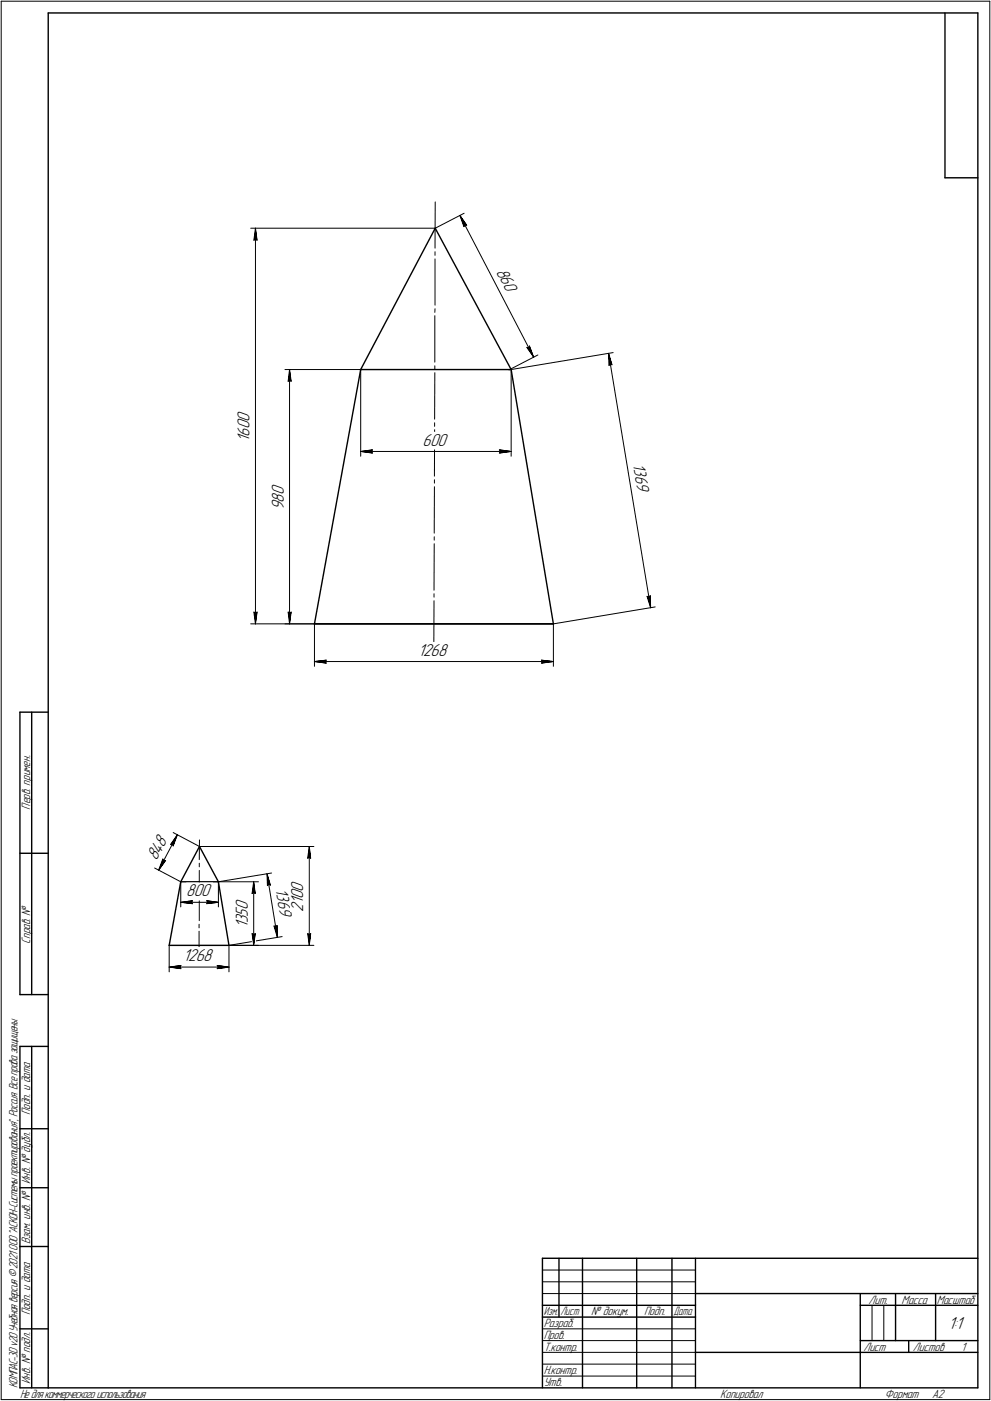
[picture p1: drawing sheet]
<svg xmlns="http://www.w3.org/2000/svg" width="421mm" height="595mm" viewBox="0 0 421 595" stroke-linecap="round" stroke-linejoin="round" font-family="sans-serif">
<defs><g id="words">
<g font-size="7.8">
<text x="210.7" y="115.4" transform="rotate(63 210.7 115.4)">860</text>
<text x="106" y="179.2" transform="rotate(-90 106 179.2)">0</text>
<text x="106" y="185.6" transform="rotate(-90 106 185.6)">6</text>
<text x="106" y="182.4" transform="rotate(-90 106 182.4)">0</text>
<text x="106" y="187.7" transform="rotate(-90 106 187.7)">1</text>
<text x="179.5" y="189.2">600</text>
<text x="268.9" y="197.3" transform="rotate(81 268.9 197.3)">1369</text>
<text x="120.5" y="213.5" transform="rotate(-90 120.5 213.5)">8</text>
<text x="120.5" y="210.3" transform="rotate(-90 120.5 210.3)">0</text>
<text x="120.5" y="216.7" transform="rotate(-90 120.5 216.7)">9</text>
<text x="177.6" y="278.5">1268</text>
<text x="66.5" y="365.9" transform="rotate(-62 66.5 365.9)">848</text>
<text x="117.1" y="377.8" transform="rotate(81 117.1 377.8)">1369</text>
<text x="79.1" y="380.7">800</text>
<text x="128.8" y="382" transform="rotate(-90 128.8 382)">0</text>
<text x="128.8" y="378.8" transform="rotate(-90 128.8 378.8)">0</text>
<text x="105.2" y="389.5" transform="rotate(-90 105.2 389.5)">5</text>
<text x="105.2" y="386.7" transform="rotate(-90 105.2 386.7)">0</text>
<text x="128.8" y="387.3" transform="rotate(-90 128.8 387.3)">2</text>
<text x="128.8" y="384.1" transform="rotate(-90 128.8 384.1)">1</text>
<text x="105.2" y="394.4" transform="rotate(-90 105.2 394.4)">1</text>
<text x="105.2" y="392.3" transform="rotate(-90 105.2 392.3)">3</text>
<text x="77.9" y="408.3">1268</text>
<text x="402.9" y="564.5">1:1</text>
</g>
<g font-size="5.4">
<text x="12.8" y="343.9" transform="rotate(-90 12.8 343.9)">Перв. примен.</text>
<text x="12.8" y="400.8" transform="rotate(-90 12.8 400.8)">Справ. №</text>
<text x="12.8" y="473.7" transform="rotate(-90 12.8 473.7)">Подп. и дата</text>
<text x="12.8" y="502.8" transform="rotate(-90 12.8 502.8)">Инв. № дубл.</text>
<text x="12.8" y="528.6" transform="rotate(-90 12.8 528.6)">Взам. инв. №</text>
<text x="369.1" y="553.8">Лит.</text>
<text x="383.1" y="553.8">Масса</text>
<text x="398" y="553.8">Масштаб</text>
<text x="12.8" y="558.7" transform="rotate(-90 12.8 558.7)">Подп. и дата</text>
<text x="231" y="563.8">Разраб.</text>
<text x="251.2" y="558.8">№ докум.</text>
<text x="273.6" y="558.8">Подп.</text>
<text x="231" y="568.8">Пров.</text>
<text x="231" y="573.8">Т.контр.</text>
<text x="366.9" y="573.8">Лист</text>
<text x="387.9" y="573.8">Листов</text>
<text x="408.4" y="573.8">1</text>
<text x="12.8" y="587.8" transform="rotate(-90 12.8 587.8)">Инв. № подл.</text>
<text x="231" y="583.8">Н.контр.</text>
<text x="7.5" y="589.5" transform="rotate(-90 7.5 589.5)">КОМПАС-3Dv20Учебнаяверсия©2021 ООО&quot;АСКОН-Системыпроектирования&quot;, Россия. Всеправазащищены.</text>
<text x="8.5" y="593.7">Недлякоммерческогоиспользования</text>
<text x="231" y="588.8">Утв.</text>
<text x="306" y="593.8">Копировал</text>
<text x="376" y="593.8">Формат</text>
<text x="396" y="593.8">A2</text>
</g>
<g font-size="5.3">
<text x="231.1" y="558.8">Изм.</text>
<text x="238.1" y="558.8">Лист</text>
<text x="286.1" y="558.8">Дата</text>
</g>
</g></defs>
<g fill="none" stroke="#000" stroke-width=".59">
<path d="M20.5 5.5v584zM20.5 5.5h395zM401.5 5.5v70zM415.5 5.5v584zM401.5 75.5h14zM184.9 96.9l32.3 60.1zM184.9 96.9l-31.7 60.1zM153.2 157h64zM153.2 157l-19.6 108zM217.2 157l17.9 108zM133.6 265h101.5zM8.5 302.5v120z"/>
<path d="M8.5 302.5h12zM13.5 302.5v120zM84.8 359.6l8 15zM84.8 359.6l-8 15zM8.5 362.5h12zM76.8 374.6h16zM76.8 374.6l-4.9 27zM92.8 374.6l4.5 27zM71.9 401.6h25.4zM8.5 422.5h12zM8.5 444.5v145zM8.5 444.5h12z"/>
<path d="M13.5 444.5v145zM8.5 479.5h12zM8.5 504.5h12zM8.5 529.5h12zM230.5 534.5h185zM230.5 534.5v55zM237.5 534.5v25zM247.5 534.5v55zM270.5 534.5v55zM285.5 534.5v55zM295.5 534.5v55zM230.5 554.5h65z"/>
<path d="M230.5 559.5h65zM295.5 549.5h120zM365.5 549.5v40zM365.5 554.5h15zM380.5 549.5v20zM380.5 554.5h35zM397.5 549.5v20zM8.5 564.5h12zM295.5 574.5h70zM365.5 574.5h50zM365.5 569.5h50zM386.1 569.5v5z"/>
<path d="M8.5 589.5h12zM20.5 589.5h395z"/>
</g>
<g fill="none" stroke="#000" stroke-width=".42">
<path d="M.5 .5v594zM.5 .5h420zM420.5 .5v594zM106.5 96.9h78.4zM108.5 96.9l.7 5.1zM108.5 96.9l-.6 5.1zM108.5 96.9v168.1zM184.9 85.8l-.1 19.6zM184.9 96.9l12.3-6.3zM195.4 91.5l2.9 4.2zM195.4 91.5l1.7 4.8zM195.4 91.5l31.3 60.2z"/>
<path d="M197.4 95.5l.9 .2zM197.4 95.5l-.3 .8zM107.9 102l.6-.5zM108.5 101.5l.7 .5zM184.8 106.9v1.6zM184.8 110v19.6zM184.7 134.1v19.7zM184.8 131.1l-.1 1.6zM121.1 157h96.1zM123 157l.7 5zM123 157l-.6 5zM123 157v108z"/>
<path d="M153.2 157v36.8zM184.7 155.4v1.5zM184.7 158.3v19.8zM216.2 157.1l12.3-6.3zM217.2 157v36.8zM217.2 157l43.3-7.2zM223.9 147.6l2.8 4.1zM223.9 147.6l.7 .1zM225 147l-.4 .7zM225 147l1.7 4.7zM258.6 150.1l1.4 4.8zM258.6 150.1l.1 5.1z"/>
<path d="M258.6 150.1l17.8 108zM259.2 154.6l.8 .3zM259.2 154.6l-.5 .6zM122.4 162l.6-.5zM123 161.5l.7 .5zM184.7 179.6v1.5zM153.2 191.8l5-.7zM153.2 191.8l5 .6zM153.2 191.8h64zM157.7 191.8l.5 .6zM158.2 191.1l-.5 .7zM184.7 182.5l-.1 19.8z"/>
<path d="M212.2 192.4l5-.6zM212.2 191.1l.5 .7zM212.2 191.1l5 .7zM212.7 191.8l-.5 .6zM184.6 203.8v1.4zM184.6 206.8l-.1 19.7zM184.5 228v1.4zM184.5 231l-.1 19.7zM184.4 252.2v1.5zM184.4 255.2l-.1 19.7zM274.9 253.3l1.5 4.8zM274.9 253.3l.8 .4z"/>
<path d="M275.7 253.7l.6-.6zM276.3 253.1l.1 5zM106.5 265h128.6zM107.9 260l.6 5zM107.9 260l.6 .5zM108.5 260.5l.7-.5zM109.2 260l-.7 5zM121.1 265h114zM122.4 260l.6 5zM122.4 260l.6 .5zM123 260.5l.7-.5zM123.7 260l-.7 5z"/>
<path d="M133.6 265v18zM235.1 265v18zM235.1 265l43.3-7.2zM133.6 281l5-.6zM133.6 281l5 .7zM133.6 281h101.5zM138.2 281l.4 .7zM138.6 280.4l-.4 .6zM230 281.7l5.1-.7zM230 280.4l.5 .6zM230 280.4l5.1 .6zM230.5 281l-.5 .7z"/>
<path d="M72.5 358.7l.7-.1zM73.2 358.6l.4 .7zM73.6 353.7l11.2 5.9zM75.4 354.6l-1.8 4.7zM75.4 354.6l-2.9 4.1zM75.4 354.6l-8 15.1zM84.8 356.8l-.1 8.4zM84.8 359.6h48.5zM131.4 359.6l.6 5zM131.4 359.6l-.7 5zM131.4 359.6v42zM65.7 368.7l11.1 5.9z"/>
<path d="M69.2 364.9l-1.8 4.8zM69.2 364.9l.3 .8zM69.5 365.7l.9-.2zM70.4 365.5l-3 4.2zM76.8 374.6v10.6zM84.7 366.7v1.5zM84.7 369.7v8.4zM84.7 379.6v1.6zM92.8 374.6v10.6zM92.8 374.6h17zM92.8 374.6l22.6-3.8zM107.1 379.6l.7-.5z"/>
<path d="M107.8 374.6l.7 5zM107.8 379.1l.7 .5zM107.8 374.6l-.7 5zM107.8 374.6v27zM113.5 371.2l1.4 4.8zM113.5 371.2l.1 5zM113.5 371.2l4.4 27zM114.1 375.6l.8 .4zM114.1 375.6l-.5 .6zM130.7 364.6l.7-.5zM131.4 364.1l.6 .5zM76.8 383.3l5-.7z"/>
<path d="M76.8 383.3l5 .6zM76.8 383.3h16zM81.3 383.3l.5 .6zM81.8 382.6l-.5 .7zM84.6 392.6v1.5zM84.6 395.6v8.4zM84.7 382.6v8.5zM87.8 383.9l5-.6zM87.8 382.6l.5 .7zM87.8 382.6l5 .7zM88.3 383.3l-.5 .6zM107.1 396.6l.7 5z"/>
<path d="M107.1 396.6l.7 .5zM107.8 397.1l.7-.5zM108.5 396.6l-.7 5zM116.4 393.4l1.5 4.8zM116.4 393.4l.8 .3zM117.7 393.1l-.5 .6zM117.7 393.1l.2 5.1zM130.7 396.6l.7 5zM130.7 396.6l.7 .5zM131.4 397.1l.6-.5zM132 396.6l-.6 5zM71.9 401.6v11.2z"/>
<path d="M71.9 410.8l5-.7zM71.9 410.8l5 .7zM71.9 410.8h25.4zM76.4 410.8l.5 .7zM76.9 410.1l-.5 .7zM92.3 411.5l5-.7zM92.3 410.1l.5 .7zM92.3 410.1l5 .7zM92.8 410.8l-.5 .7zM97.3 401.6v11.2zM97.3 401.6h12.5zM97.3 401.6l22.6-3.8z"/>
<path d="M97.3 401.6h36zM230.5 539.5h65zM230.5 544.5h65zM230.5 549.5h65zM370.5 554.5v15zM375.5 554.5v15zM230.5 564.5h65zM230.5 569.5h65zM230.5 574.5h65zM230.5 579.5h65zM.5 594.5h420zM230.5 584.5h65z"/>
</g>
<g fill="#fff" stroke="#fff" stroke-width=".42">
<path d="M77.9 402.7h13.5zM77.9 402.8h13.5zM77.9 402.8h13.5zM77.9 402.9h13.5zM77.9 403h13.5zM77.9 403.1h13.5zM77.9 403.2h13.5zM77.9 403.3h13.5zM77.9 403.4h13.5zM77.9 403.4h13.5zM77.9 403.5h13.5zM77.9 403.6h13.5zM77.9 403.7h13.5zM77.9 403.8h13.5zM77.9 403.9h13.5zM77.9 403.9h13.5zM77.9 404h13.5zM77.9 404.1h13.5zM77.9 404.2h13.5zM77.9 404.3h13.5zM77.9 404.4h13.5zM77.9 404.5h13.5zM77.9 404.5h13.5zM77.9 404.6h13.5zM77.9 404.7h13.5zM77.9 404.8h13.5zM77.9 404.9h13.5zM77.9 405h13.5zM77.9 405h13.5zM77.9 405.1h13.5zM77.9 405.2h13.5zM77.9 405.3h13.5zM77.9 405.4h13.5zM77.9 405.5h13.5zM77.9 405.6h13.5zM77.9 405.6h13.5zM77.9 405.7h13.5zM77.9 405.8h13.5zM77.9 405.9h13.5zM77.9 406h13.5zM77.9 406.1h13.5zM77.9 406.1h13.5zM77.9 406.2h13.5zM77.9 406.3h13.5zM77.9 406.4h13.5zM77.9 406.5h13.5zM77.9 406.6h13.5zM77.9 406.7h13.5zM77.9 406.7h13.5zM77.9 406.8h13.5zM77.9 406.9h13.5zM77.9 407h13.5zM77.9 407.1h13.5zM77.9 407.2h13.5zM77.9 407.2h13.5zM77.9 407.3h13.5zM77.9 407.4h13.5zM77.9 407.5h13.5zM77.9 407.6h13.5zM77.9 407.7h13.5zM77.9 407.8h13.5zM77.9 407.8h13.5zM77.9 407.9h13.5zM77.9 408h13.5zM77.9 408.1h13.5zM77.9 408.2h13.5zM77.9 408.3h13.5zM77.9 408.3h13.5zM77.9 408.4h13.5zM77.9 408.5h13.5zM77.9 408.6h13.5zM77.9 408.7h13.5zM77.9 408.8h13.5zM77.9 408.9h13.5zM77.9 408.9h13.5zM77.9 409h13.5zM77.9 409.1h13.5zM77.9 409.2h13.5zM77.9 409.3h13.5zM77.9 409.4h13.5zM77.9 409.4h13.5zM77.9 409.5h13.5zM77.9 409.6h13.5zM77.9 409.7h13.5z"/>
<path d="M76.7 409.7h.7zM75.9 409.8h1.5zM75.2 409.9h2.2zM74.4 410h3zM73.7 410h3.7zM73.5 410.1h3.9zM73.3 410.2h4.1zM73.1 410.3h4.3zM72.9 410.4h4.5zM72.7 410.5h4.7zM72.5 410.5h4.9zM72.3 410.6h5.1zM72.1 410.7h5.3zM71.9 410.8h5.5zM72.1 410.9h5.3zM72.3 411h5.1zM72.5 411.1h4.9zM72.7 411.1h4.7zM72.9 411.2h4.5zM73.1 411.3h4.3zM73.3 411.4h4.1zM73.5 411.5h3.9zM73.7 411.6h3.7zM74.3 411.6h3.1zM74.9 411.7h2.5zM75.5 411.8h1.9zM76.2 411.9h1.2zM76.8 412h.6z"/>
<path d="M91.8 409.7h.7zM91.8 409.8h1.5zM91.8 409.9h2.3zM91.8 410h3zM91.8 410h3.7zM91.8 410.1h4zM91.8 410.2h4.1zM91.8 410.3h4.3zM91.8 410.4h4.6zM91.8 410.5h4.7zM91.8 410.5h4.9zM91.8 410.6h5.1zM91.8 410.7h5.3zM91.8 410.8h5.5zM91.8 410.9h5.3zM91.8 411h5.1zM91.8 411.1h4.9zM91.8 411.1h4.7zM91.8 411.2h4.6zM91.8 411.3h4.3zM91.8 411.4h4.1zM91.8 411.5h4zM91.8 411.6h3.7zM91.8 411.6h3.1zM91.8 411.7h2.5zM91.8 411.8h1.8zM91.8 411.9h1.2zM91.8 412h.7z"/>
<path d="M79.2 375.2h11.3zM79.2 375.2h11.3zM79.2 375.3h11.3zM79.2 375.4h11.3zM79.2 375.5h11.3zM79.2 375.6h11.3zM79.2 375.7h11.3zM79.2 375.8h11.3zM79.2 375.8h11.3zM79.2 375.9h11.3zM79.2 376h11.3zM79.2 376.1h11.3zM79.2 376.2h11.3zM79.2 376.3h11.3zM79.2 376.3h11.3zM79.2 376.4h11.3zM79.2 376.5h11.3zM79.2 376.6h11.3zM79.2 376.7h11.3zM79.2 376.8h11.3zM79.2 376.9h11.3zM79.2 376.9h11.3zM79.2 377h11.3zM79.2 377.1h11.3zM79.2 377.2h11.3zM79.2 377.3h11.3zM79.2 377.4h11.3zM79.2 377.4h11.3zM79.2 377.5h11.3zM79.2 377.6h11.3zM79.2 377.7h11.3zM79.2 377.8h11.3zM79.2 377.9h11.3zM79.2 378h11.3zM79.2 378h11.3zM79.2 378.1h11.3zM79.2 378.2h11.3zM79.2 378.3h11.3zM79.2 378.4h11.3zM79.2 378.5h11.3zM79.2 378.5h11.3zM79.2 378.6h11.3zM79.2 378.7h11.3zM79.2 378.8h11.3zM79.2 378.9h11.3zM79.2 379h11.3zM79.2 379.1h11.3zM79.2 379.1h11.3zM79.2 379.2h11.3zM79.2 379.3h11.3zM79.2 379.4h11.3zM79.2 379.5h11.3zM79.2 379.6h11.3zM79.2 379.6h11.3zM79.2 379.7h11.3zM79.2 379.8h11.3zM79.2 379.9h11.3zM79.2 380h11.3zM79.2 380.1h11.3zM79.2 380.2h11.3zM79.2 380.2h11.3zM79.2 380.3h11.3zM79.2 380.4h11.3zM79.2 380.5h11.3zM79.2 380.6h11.3zM79.2 380.7h11.3zM79.2 380.7h11.3zM79.2 380.8h11.3zM79.2 380.9h11.3zM79.2 381h11.3zM79.2 381.1h11.3zM79.2 381.2h11.3zM79.2 381.3h11.3zM79.2 381.3h11.3zM79.2 381.4h11.3zM79.2 381.5h11.3zM79.2 381.6h11.3zM79.2 381.7h11.3zM79.2 381.8h11.3zM79.2 381.8h11.3zM79.2 381.9h11.3zM79.2 382h11.3zM79.2 382.1h11.3zM79.2 382.2h11.3z"/>
<path d="M81.7 382.1h.6zM81.1 382.2h1.2zM80.4 382.3h1.9zM79.8 382.4h2.5zM79.2 382.4h3.1zM78.6 382.5h3.7zM78.4 382.6h3.9zM78.2 382.7h4.1zM78 382.8h4.3zM77.8 382.9h4.5zM77.6 382.9h4.7zM77.4 383h4.9zM77.2 383.1h5.1zM77 383.2h5.3zM76.8 383.3h5.5zM77 383.4h5.3zM77.3 383.5h5zM77.5 383.5h4.8zM77.7 383.6h4.6zM78 383.7h4.3zM78.1 383.8h4.2zM78.4 383.9h3.9zM78.6 384h3.7zM79.2 384h3.1zM79.8 384.1h2.5zM80.4 384.2h1.9zM81.1 384.3h1.2zM81.7 384.4h.6z"/>
<path d="M87.3 382.1h.7zM87.3 382.2h1.3zM87.3 382.3h1.9zM87.3 382.4h2.5zM87.3 382.4h3.1zM87.3 382.5h3.7zM87.3 382.6h4zM87.3 382.7h4.1zM87.3 382.8h4.3zM87.3 382.9h4.6zM87.3 382.9h4.7zM87.3 383h4.9zM87.3 383.1h5.2zM87.3 383.2h5.3zM87.3 383.3h5.5zM87.3 383.4h5.3zM87.3 383.5h5.1zM87.3 383.5h4.9zM87.3 383.6h4.6zM87.3 383.7h4.4zM87.3 383.8h4.2zM87.3 383.9h4zM87.3 384h3.7zM87.3 384h3.1zM87.3 384.1h2.5zM87.3 384.2h1.9zM87.3 384.3h1.3zM87.3 384.4h.7z"/>
<path d="M99.7 381.8h7.1zM99.7 381.8h7.1zM99.7 381.9h7.1zM99.7 382h7.1zM99.7 382.1h7.1zM99.7 382.2h7.1zM99.7 382.3h7.1zM99.7 382.4h7.1zM99.7 382.4h7.1zM99.7 382.5h7.1zM99.7 382.6h7.1zM99.7 382.7h7.1zM99.7 382.8h7.1zM99.7 382.9h7.1zM99.7 382.9h7.1zM99.7 383h7.1zM99.7 383.1h7.1zM99.7 383.2h7.1zM99.7 383.3h7.1zM99.7 383.4h7.1zM99.7 383.5h7.1zM99.7 383.5h7.1zM99.7 383.6h7.1zM99.7 383.7h7.1zM99.7 383.8h7.1zM99.7 383.9h7.1zM99.7 384h7.1zM99.7 384h7.1zM99.7 384.1h7.1zM99.7 384.2h7.1zM99.7 384.3h7.1zM99.7 384.4h7.1zM99.7 384.5h7.1zM99.7 384.6h7.1zM99.7 384.6h7.1zM99.7 384.7h7.1zM99.7 384.8h7.1zM99.7 384.9h7.1zM99.7 385h7.1zM99.7 385.1h7.1zM99.7 385.1h7.1zM99.7 385.2h7.1zM99.7 385.3h7.1zM99.7 385.4h7.1zM99.7 385.5h7.1zM99.7 385.6h7.1zM99.7 385.7h7.1zM99.7 385.7h7.1zM99.7 385.8h7.1zM99.7 385.9h7.1zM99.7 386h7.1zM99.7 386.1h7.1zM99.7 386.2h7.1zM99.7 386.2h7.1zM99.7 386.3h7.1zM99.7 386.4h7.1zM99.7 386.5h7.1zM99.7 386.6h7.1zM99.7 386.7h7.1zM99.7 386.8h7.1zM99.7 386.8h7.1zM99.7 386.9h7.1zM99.7 387h7.1zM99.7 387.1h7.1zM99.7 387.2h7.1zM99.7 387.3h7.1zM99.7 387.3h7.1zM99.7 387.4h7.1zM99.7 387.5h7.1zM99.7 387.6h7.1zM99.7 387.7h7.1zM99.7 387.8h7.1zM99.7 387.9h7.1zM99.7 387.9h7.1zM99.7 388h7.1zM99.7 388.1h7.1zM99.7 388.2h7.1zM99.7 388.3h7.1zM99.7 388.4h7.1zM99.7 388.5h7.1zM99.7 388.5h7.1zM99.7 388.6h7.1zM99.7 388.7h7.1zM99.7 388.8h7.1zM99.7 388.9h7.1zM99.7 389h7.1zM99.7 389h7.1zM99.7 389.1h7.1zM99.7 389.2h7.1zM99.7 389.3h7.1zM99.7 389.4h7.1zM99.7 389.5h7.1zM99.7 389.6h7.1zM99.7 389.6h7.1zM99.7 389.7h7.1zM99.7 389.8h7.1zM99.7 389.9h7.1zM99.7 390h7.1zM99.7 390.1h7.1zM99.7 390.1h7.1zM99.7 390.2h7.1zM99.7 390.3h7.1zM99.7 390.4h7.1zM99.7 390.5h7.1zM99.7 390.6h7.1zM99.7 390.7h7.1zM99.7 390.7h7.1zM99.7 390.8h7.1zM99.7 390.9h7.1zM99.7 391h7.1zM99.7 391.1h7.1zM99.7 391.2h7.1zM99.7 391.2h7.1zM99.7 391.3h7.1zM99.7 391.4h7.1zM99.7 391.5h7.1zM99.7 391.6h7.1zM99.7 391.7h7.1zM99.7 391.8h7.1zM99.7 391.8h7.1zM99.7 391.9h7.1zM99.7 392h7.1zM99.7 392.1h7.1zM99.7 392.2h7.1zM99.7 392.3h7.1zM99.7 392.3h7.1zM99.7 392.4h7.1zM99.7 392.5h7.1zM99.7 392.6h7.1zM99.7 392.7h7.1zM99.7 392.8h7.1zM99.7 392.9h7.1zM99.7 392.9h7.1zM99.7 393h7.1zM99.7 393.1h7.1zM99.7 393.2h7.1zM99.7 393.3h7.1zM99.7 393.4h7.1zM99.7 393.4h7.1zM99.7 393.5h7.1zM99.7 393.6h7.1zM99.7 393.7h7.1zM99.7 393.8h7.1zM99.7 393.9h7.1zM99.7 394h7.1zM99.7 394h7.1zM99.7 394.1h7.1zM99.7 394.2h7.1zM99.7 394.3h7.1z"/>
<path d="M106.5 396.1h2.5zM106.6 396.2h2.4zM106.6 396.2h2.4zM106.6 396.3h2.4zM106.6 396.4h2.4zM106.6 396.5h2.4zM106.6 396.6h2.4zM106.6 396.7h2.4zM106.7 396.7h2.3zM106.7 396.8h2.2zM106.7 396.9h2.2zM106.7 397h2.2zM106.7 397.1h2.2zM106.7 397.2h2.2zM106.7 397.3h2.2zM106.8 397.3h2.1zM106.8 397.4h2.1zM106.8 397.5h2.1zM106.8 397.6h2zM106.8 397.7h2zM106.8 397.8h2zM106.8 397.8h2zM106.8 397.9h2zM106.8 398h2zM106.8 398.1h2zM106.8 398.2h2zM106.8 398.3h2zM106.8 398.4h1.9zM106.8 398.4h1.9zM106.8 398.5h1.9zM106.9 398.6h1.8zM106.9 398.7h1.8zM106.9 398.8h1.8zM106.9 398.9h1.8zM106.9 398.9h1.8zM106.9 399h1.8zM106.9 399.1h1.7zM107 399.2h1.6zM107 399.3h1.6zM107 399.4h1.6zM107 399.5h1.6zM107 399.5h1.6zM107 399.6h1.6zM107 399.7h1.6zM107 399.8h1.5zM107.1 399.9h1.4zM107.1 400h1.4zM107.2 400h1.3zM107.2 400.1h1.3zM107.3 400.2h1.1zM107.3 400.3h1.1zM107.3 400.4h1zM107.4 400.5h.9zM107.4 400.6h.9zM107.4 400.6h.8zM107.4 400.7h.8zM107.5 400.8h.6zM107.5 400.9h.6zM107.5 401h.5zM107.6 401.1h.4zM107.6 401.2h.4zM107.7 401.2h.2zM107.7 401.3h.2z"/>
<path d="M107.7 374.8h.2zM107.7 374.9h.2zM107.6 375h.4zM107.6 375.1h.4zM107.5 375.2h.5zM107.5 375.2h.6zM107.5 375.3h.6zM107.4 375.4h.8zM107.4 375.5h.8zM107.4 375.6h.9zM107.4 375.7h.9zM107.3 375.8h1zM107.3 375.8h1.1zM107.3 375.9h1.1zM107.2 376h1.3zM107.2 376.1h1.3zM107.1 376.2h1.4zM107.1 376.3h1.4zM107 376.3h1.5zM107 376.4h1.6zM107 376.5h1.6zM107 376.6h1.6zM107 376.7h1.6zM107 376.8h1.6zM107 376.9h1.6zM107 376.9h1.6zM106.9 377h1.7zM106.9 377.1h1.8zM106.9 377.2h1.8zM106.9 377.3h1.8zM106.9 377.4h1.8zM106.9 377.4h1.8zM106.9 377.5h1.8zM106.8 377.6h1.9zM106.8 377.7h1.9zM106.8 377.8h1.9zM106.8 377.9h2zM106.8 378h2zM106.8 378h2zM106.8 378.1h2zM106.8 378.2h2zM106.8 378.3h2zM106.8 378.4h2zM106.8 378.5h2zM106.8 378.5h2zM106.8 378.6h2.1zM106.8 378.7h2.1zM106.8 378.8h2.1zM106.7 378.9h2.2zM106.7 379h2.2zM106.7 379.1h2.2zM106.7 379.1h2.2zM106.7 379.2h2.2zM106.7 379.3h2.2zM106.7 379.4h2.3zM106.6 379.5h2.4zM106.6 379.6h2.4zM106.6 379.6h2.4zM106.6 379.7h2.4zM106.6 379.8h2.4zM106.6 379.9h2.4zM106.6 380h2.4z"/>
<path d="M122.2 376.9h.5zM121.7 377h1zM121.2 377.1h1.5zM120.6 377.2h2.1zM120.1 377.3h2.6zM119.6 377.4h3.1zM119.1 377.4h3.7zM118.6 377.5h4.2zM118.1 377.6h4.7zM117.6 377.7h5.2zM117.1 377.8h5.7zM116.6 377.9h6.2zM116.1 378h6.8zM115.6 378h7.3zM115.7 378.1h7.2zM115.7 378.2h7.2zM115.7 378.3h7.2zM115.7 378.4h7.2zM115.7 378.5h7.2zM115.7 378.5h7.2zM115.7 378.6h7.2zM115.7 378.7h7.2zM115.7 378.8h7.2zM115.7 378.9h7.2zM115.7 379h7.3zM115.7 379.1h7.3zM115.8 379.1h7.2zM115.8 379.2h7.2zM115.8 379.3h7.2zM115.8 379.4h7.2zM115.8 379.5h7.3zM115.8 379.6h7.3zM115.9 379.6h7.2zM115.9 379.7h7.2zM115.9 379.8h7.2zM115.9 379.9h7.2zM115.9 380h7.3zM115.9 380.1h7.3zM116 380.2h7.2zM116 380.2h7.2zM116 380.3h7.2zM116 380.4h7.2zM116 380.5h7.3zM116 380.6h7.3zM116.1 380.7h7.2zM116.1 380.7h7.2zM116.1 380.8h7.2zM116.1 380.9h7.2zM116.1 381h7.3zM116.1 381.1h7.3zM116.2 381.2h7.2zM116.2 381.3h7.2zM116.2 381.3h7.2zM116.2 381.4h7.2zM116.2 381.5h7.2zM116.2 381.6h7.2zM116.2 381.7h7.2zM116.2 381.8h7.2zM116.2 381.8h7.2zM116.2 381.9h7.2zM116.2 382h7.2zM116.2 382.1h7.3zM116.3 382.2h7.2zM116.3 382.3h7.2zM116.3 382.4h7.2zM116.3 382.4h7.2zM116.3 382.5h7.2zM116.3 382.6h7.3zM116.4 382.7h7.2zM116.4 382.8h7.2zM116.4 382.9h7.2zM116.4 382.9h7.2zM116.4 383h7.2zM116.4 383.1h7.3zM116.5 383.2h7.2zM116.5 383.3h7.2zM116.5 383.4h7.2zM116.5 383.5h7.2zM116.5 383.5h7.2zM116.5 383.6h7.3zM116.6 383.7h7.2zM116.6 383.8h7.2zM116.6 383.9h7.2zM116.6 384h7.2zM116.6 384h7.2zM116.6 384.1h7.3zM116.7 384.2h7.2zM116.7 384.3h7.2zM116.7 384.4h7.2zM116.7 384.5h7.2zM116.7 384.6h7.2zM116.7 384.6h7.3zM116.7 384.7h7.3zM116.8 384.8h7.2zM116.8 384.9h7.2zM116.8 385h7.2zM116.8 385.1h7.2zM116.8 385.1h7.2zM116.8 385.2h7.2zM116.8 385.3h7.2zM116.8 385.4h7.2zM116.8 385.5h7.2zM116.8 385.6h7.2zM116.8 385.7h7.2zM116.8 385.7h7.3zM116.9 385.8h7.2zM116.9 385.9h7.2zM116.9 386h7.2zM116.9 386.1h7.2zM116.9 386.2h7.2zM116.9 386.2h7.3zM117 386.3h7.2zM117 386.4h7.2zM117 386.5h7.2zM117 386.6h7.2zM117 386.7h7.2zM117 386.8h7.3zM117.1 386.8h7.2zM117.1 386.9h7.2zM117.1 387h7.2zM117.1 387.1h7.2zM117.1 387.2h7.2zM117.1 387.3h7.3zM117.2 387.3h7.2zM117.2 387.4h7.2zM117.2 387.5h7.2zM117.2 387.6h7.2zM117.2 387.7h7.2zM117.2 387.8h7.3zM117.3 387.9h7.2zM117.3 387.9h7.2zM117.3 388h7.2zM117.3 388.1h7.2zM117.3 388.2h7.2zM117.3 388.3h7.2zM117.3 388.4h7.2zM117.3 388.5h7.2zM117.3 388.5h7.2zM117.3 388.6h7.2zM117.3 388.7h7.2zM117.3 388.8h7.3zM117.4 388.9h7.2zM117.4 389h7.2zM117.4 389h7.2zM117.4 389.1h7.2zM117.4 389.2h7.2zM117.4 389.3h7.3zM117.5 389.4h7.2zM117.5 389.5h7.2zM117.5 389.6h7.2zM117.5 389.6h7.2zM117.5 389.7h7.2zM117.5 389.8h7.2zM117.6 389.9h6.6zM117.6 390h6.1zM117.6 390.1h5.5zM117.6 390.1h5zM117.6 390.2h4.5zM117.6 390.3h3.9zM117.7 390.4h3.3zM117.7 390.5h2.7zM117.7 390.6h2.2zM117.7 390.7h1.7zM117.7 390.7h1.1zM117.7 390.8h.6z"/>
<path d="M113.4 371.5h.3zM113.4 371.6h.4zM113.4 371.7h.4zM113.4 371.8h.5zM113.3 371.9h.7zM113.3 371.9h.7zM113.3 372h.7zM113.2 372.1h.8zM113.2 372.2h.9zM113.2 372.3h1zM113.2 372.4h1zM113.1 372.4h1.2zM113.1 372.5h1.3zM113.1 372.6h1.3zM113.1 372.7h1.4zM113 372.8h1.5zM113 372.9h1.6zM113 373h1.6zM112.9 373h1.7zM113 373.1h1.6zM113 373.2h1.6zM113 373.3h1.6zM113 373.4h1.7zM113 373.5h1.7zM113 373.5h1.7zM113 373.6h1.8zM113 373.7h1.8zM113 373.8h1.8zM113 373.9h1.9zM113 374h1.9zM113 374.1h1.9zM113 374.1h1.9zM113 374.2h2zM113 374.3h2zM113 374.4h2zM113 374.5h2.1zM113 374.6h2.1zM113 374.6h2.1zM113 374.7h2.1zM113 374.8h2.1zM113 374.9h2.1zM113.1 375h2.1zM113.1 375.1h2.1zM113.1 375.2h2.1zM113.1 375.2h2.1zM113.1 375.3h2.2zM113.1 375.4h2.2zM113.1 375.5h2.2zM113.1 375.6h2.3zM113.1 375.7h2.3zM113.1 375.8h2.3zM113.1 375.8h2.4zM113.1 375.9h2.4zM113.1 376h2.4zM113.1 376.1h2.5zM113.1 376.2h2.5zM113.1 376.3h2.5zM113.1 376.3h2.5zM113.1 376.4h2zM113.1 376.5h1.6zM113.1 376.6h1.2zM113.1 376.7h.6z"/>
<path d="M117.6 392.6h.7zM117 392.7h1.3zM116.6 392.8h1.7zM116.2 392.9h2.1zM115.7 392.9h2.6zM115.8 393h2.5zM115.8 393.1h2.5zM115.8 393.2h2.5zM115.9 393.3h2.4zM115.9 393.4h2.4zM115.9 393.4h2.4zM116 393.5h2.3zM116 393.6h2.3zM116 393.7h2.3zM116.1 393.8h2.2zM116.1 393.9h2.2zM116.1 394h2.2zM116.2 394h2.1zM116.2 394.1h2.1zM116.2 394.2h2.1zM116.2 394.3h2.1zM116.2 394.4h2.1zM116.2 394.5h2.2zM116.2 394.5h2.2zM116.3 394.6h2.1zM116.3 394.7h2.1zM116.3 394.8h2.1zM116.4 394.9h2zM116.4 395h2zM116.4 395.1h2zM116.5 395.1h1.9zM116.5 395.2h1.9zM116.5 395.3h1.9zM116.5 395.4h1.9zM116.6 395.5h1.8zM116.6 395.6h1.8zM116.6 395.6h1.8zM116.7 395.7h1.7zM116.7 395.8h1.7zM116.7 395.9h1.7zM116.8 396h1.6zM116.8 396.1h1.6zM116.8 396.2h1.6zM116.8 396.2h1.6zM116.8 396.3h1.6zM116.8 396.4h1.6zM116.8 396.5h1.6zM116.9 396.6h1.4zM117 396.7h1.3zM117 396.7h1.3zM117.1 396.8h1.2zM117.1 396.9h1.1zM117.2 397h1zM117.3 397.1h.9zM117.3 397.2h.9zM117.3 397.3h.8zM117.3 397.3h.8zM117.4 397.4h.7zM117.5 397.5h.6zM117.5 397.6h.5zM117.6 397.7h.4zM117.6 397.8h.4zM117.7 397.8h.3z"/>
<path d="M123.3 373.8h7.1zM123.3 373.9h7.1zM123.3 374h7.1zM123.3 374.1h7.1zM123.3 374.1h7.1zM123.3 374.2h7.1zM123.3 374.3h7.1zM123.3 374.4h7.1zM123.3 374.5h7.1zM123.3 374.6h7.1zM123.3 374.6h7.1zM123.3 374.7h7.1zM123.3 374.8h7.1zM123.3 374.9h7.1zM123.3 375h7.1zM123.3 375.1h7.1zM123.3 375.2h7.1zM123.3 375.2h7.1zM123.3 375.3h7.1zM123.3 375.4h7.1zM123.3 375.5h7.1zM123.3 375.6h7.1zM123.3 375.7h7.1zM123.3 375.8h7.1zM123.3 375.8h7.1zM123.3 375.9h7.1zM123.3 376h7.1zM123.3 376.1h7.1zM123.3 376.2h7.1zM123.3 376.3h7.1zM123.3 376.3h7.1zM123.3 376.4h7.1zM123.3 376.5h7.1zM123.3 376.6h7.1zM123.3 376.7h7.1zM123.3 376.8h7.1zM123.3 376.9h7.1zM123.3 376.9h7.1zM123.3 377h7.1zM123.3 377.1h7.1zM123.3 377.2h7.1zM123.3 377.3h7.1zM123.3 377.4h7.1zM123.3 377.4h7.1zM123.3 377.5h7.1zM123.3 377.6h7.1zM123.3 377.7h7.1zM123.3 377.8h7.1zM123.3 377.9h7.1zM123.3 378h7.1zM123.3 378h7.1zM123.3 378.1h7.1zM123.3 378.2h7.1zM123.3 378.3h7.1zM123.3 378.4h7.1zM123.3 378.5h7.1zM123.3 378.5h7.1zM123.3 378.6h7.1zM123.3 378.7h7.1zM123.3 378.8h7.1zM123.3 378.9h7.1zM123.3 379h7.1zM123.3 379.1h7.1zM123.3 379.1h7.1zM123.3 379.2h7.1zM123.3 379.3h7.1zM123.3 379.4h7.1zM123.3 379.5h7.1zM123.3 379.6h7.1zM123.3 379.6h7.1zM123.3 379.7h7.1zM123.3 379.8h7.1zM123.3 379.9h7.1zM123.3 380h7.1zM123.3 380.1h7.1zM123.3 380.2h7.1zM123.3 380.2h7.1zM123.3 380.3h7.1zM123.3 380.4h7.1zM123.3 380.5h7.1zM123.3 380.6h7.1zM123.3 380.7h7.1zM123.3 380.7h7.1zM123.3 380.8h7.1zM123.3 380.9h7.1zM123.3 381h7.1zM123.3 381.1h7.1zM123.3 381.2h7.1zM123.3 381.3h7.1zM123.3 381.3h7.1zM123.3 381.4h7.1zM123.3 381.5h7.1zM123.3 381.6h7.1zM123.3 381.7h7.1zM123.3 381.8h7.1zM123.3 381.8h7.1zM123.3 381.9h7.1zM123.3 382h7.1zM123.3 382.1h7.1zM123.3 382.2h7.1zM123.3 382.3h7.1zM123.3 382.4h7.1zM123.3 382.4h7.1zM123.3 382.5h7.1zM123.3 382.6h7.1zM123.3 382.7h7.1zM123.3 382.8h7.1zM123.3 382.9h7.1zM123.3 382.9h7.1zM123.3 383h7.1zM123.3 383.1h7.1zM123.3 383.2h7.1zM123.3 383.3h7.1zM123.3 383.4h7.1zM123.3 383.5h7.1zM123.3 383.5h7.1zM123.3 383.6h7.1zM123.3 383.7h7.1zM123.3 383.8h7.1zM123.3 383.9h7.1zM123.3 384h7.1zM123.3 384h7.1zM123.3 384.1h7.1zM123.3 384.2h7.1zM123.3 384.3h7.1zM123.3 384.4h7.1zM123.3 384.5h7.1zM123.3 384.6h7.1zM123.3 384.6h7.1zM123.3 384.7h7.1zM123.3 384.8h7.1zM123.3 384.9h7.1zM123.3 385h7.1zM123.3 385.1h7.1zM123.3 385.1h7.1zM123.3 385.2h7.1zM123.3 385.3h7.1zM123.3 385.4h7.1zM123.3 385.5h7.1zM123.3 385.6h7.1zM123.3 385.7h7.1zM123.3 385.7h7.1zM123.3 385.8h7.1zM123.3 385.9h7.1zM123.3 386h7.1zM123.3 386.1h7.1zM123.3 386.2h7.1zM123.3 386.2h7.1zM123.3 386.3h7.1zM123.3 386.4h7.1zM123.3 386.5h7.1zM123.3 386.6h7.1zM123.3 386.7h7.1zM123.3 386.8h7.1zM123.3 386.8h7.1zM123.3 386.9h7.1zM123.3 387h7.1zM123.3 387.1h7.1zM123.3 387.2h7.1z"/>
<path d="M130.1 396.1h2.5zM130.2 396.2h2.4zM130.2 396.2h2.4zM130.2 396.3h2.4zM130.2 396.4h2.4zM130.2 396.5h2.4zM130.2 396.6h2.4zM130.2 396.7h2.4zM130.3 396.7h2.2zM130.3 396.8h2.2zM130.3 396.9h2.2zM130.3 397h2.2zM130.3 397.1h2.2zM130.3 397.2h2.2zM130.3 397.3h2.2zM130.4 397.3h2zM130.4 397.4h2zM130.4 397.5h2zM130.4 397.6h2zM130.4 397.7h2zM130.4 397.8h2zM130.4 397.8h2zM130.4 397.9h1.9zM130.5 398h1.8zM130.5 398.1h1.8zM130.5 398.2h1.8zM130.5 398.3h1.8zM130.5 398.4h1.8zM130.5 398.4h1.8zM130.5 398.5h1.8zM130.6 398.6h1.6zM130.6 398.7h1.6zM130.6 398.8h1.6zM130.6 398.9h1.6zM130.6 398.9h1.6zM130.6 399h1.6zM130.6 399.1h1.6zM130.6 399.2h1.6zM130.6 399.3h1.6zM130.6 399.4h1.6zM130.6 399.5h1.6zM130.6 399.5h1.6zM130.6 399.6h1.6zM130.6 399.7h1.6zM130.6 399.8h1.5zM130.7 399.9h1.4zM130.7 400h1.4zM130.8 400h1.2zM130.8 400.1h1.2zM130.9 400.2h1.1zM130.9 400.3h1zM130.9 400.4h1zM131 400.5h.8zM131 400.6h.8zM131.1 400.6h.7zM131.1 400.7h.6zM131.1 400.8h.6zM131.1 400.9h.6zM131.1 401h.6zM131.2 401.1h.5zM131.2 401.2h.4zM131.3 401.2h.3zM131.3 401.3h.3z"/>
<path d="M131.3 359.8h.3zM131.3 359.9h.3zM131.2 360h.4zM131.2 360.1h.5zM131.1 360.2h.6zM131.1 360.3h.6zM131.1 360.3h.6zM131.1 360.4h.6zM131.1 360.5h.7zM131 360.6h.8zM131 360.7h.8zM130.9 360.8h1zM130.9 360.8h1zM130.9 360.9h1.1zM130.8 361h1.2zM130.8 361.1h1.2zM130.7 361.2h1.4zM130.7 361.3h1.4zM130.6 361.4h1.5zM130.6 361.4h1.6zM130.6 361.5h1.6zM130.6 361.6h1.6zM130.6 361.7h1.6zM130.6 361.8h1.6zM130.6 361.9h1.6zM130.6 361.9h1.6zM130.6 362h1.6zM130.6 362.1h1.6zM130.6 362.2h1.6zM130.6 362.3h1.6zM130.6 362.4h1.6zM130.6 362.5h1.6zM130.6 362.5h1.6zM130.5 362.6h1.8zM130.5 362.7h1.8zM130.5 362.8h1.8zM130.5 362.9h1.8zM130.5 363h1.8zM130.5 363.1h1.8zM130.5 363.1h1.8zM130.4 363.2h1.9zM130.4 363.3h2zM130.4 363.4h2zM130.4 363.5h2zM130.4 363.6h2zM130.4 363.6h2zM130.4 363.7h2zM130.4 363.8h2zM130.3 363.9h2.2zM130.3 364h2.2zM130.3 364.1h2.2zM130.3 364.2h2.2zM130.3 364.2h2.2zM130.3 364.3h2.2zM130.3 364.4h2.2zM130.2 364.5h2.4zM130.2 364.6h2.4zM130.2 364.7h2.4zM130.2 364.7h2.4zM130.2 364.8h2.4zM130.2 364.9h2.4zM130.2 365h2.4z"/>
<path d="M66.8 353.5h.4zM66.8 353.6h.6zM66.7 353.7h.9zM66.7 353.7h1zM66.6 353.8h1.3zM66.6 353.9h1.5zM66.5 354h1.7zM66.5 354.1h1.9zM66.5 354.2h2zM66.5 354.2h2.2zM66.4 354.3h2.4zM66.4 354.4h2.6zM66.3 354.5h2.9zM66.2 354.6h3.1zM66.2 354.7h3.3zM66.1 354.8h3.6zM66.1 354.8h3.7zM66 354.9h4zM66 355h4.1zM66 355.1h4.3zM66 355.2h4.4zM65.9 355.3h4.7zM65.9 355.3h4.9zM65.8 355.4h5.2zM65.8 355.5h5.3zM65.7 355.6h5.6zM65.7 355.7h5.8zM65.6 355.8h6zM65.5 355.9h6.2zM65.5 355.9h6.4zM65.4 356h6.7zM65.4 356.1h6.8zM65.4 356.2h7zM65.4 356.3h7.2zM65.3 356.4h7.4zM65.3 356.4h7.6zM65.2 356.5h7.9zM65.2 356.6h8zM65.1 356.7h8.1zM65.1 356.8h8zM65 356.9h8.1zM65 357h8zM64.9 357h8.1zM64.9 357.1h8zM64.9 357.2h8zM64.8 357.3h8zM64.8 357.4h8zM64.7 357.5h8zM64.7 357.5h8zM64.6 357.6h8zM64.6 357.7h8zM64.5 357.8h8.1zM64.5 357.9h8.1zM64.4 358h8.1zM64.4 358.1h8.1zM64.3 358.1h8.1zM64.3 358.2h8.1zM64.3 358.3h8zM64.2 358.4h8.1zM64.2 358.5h8zM64.1 358.6h8.1zM64.1 358.6h8zM64 358.7h8.1zM64 358.8h8.1zM63.9 358.9h8.1zM63.9 359h8.1zM63.8 359.1h8.1zM63.8 359.2h8.1zM63.8 359.2h8zM63.8 359.3h8zM63.7 359.4h8zM63.7 359.5h8zM63.6 359.6h8zM63.5 359.7h8.1zM63.5 359.7h8zM63.4 359.8h8.1zM63.4 359.9h8.1zM63.3 360h8.2zM63.3 360.1h8.1zM63.2 360.2h8.2zM63.2 360.3h8.1zM63.2 360.3h8.1zM63.2 360.4h8zM63.1 360.5h8.1zM63.1 360.6h8zM63 360.7h8zM63 360.8h8zM62.9 360.8h8.1zM62.8 360.9h8.2zM62.8 361h8.1zM62.7 361.1h8.2zM62.7 361.2h8.1zM62.7 361.3h8.1zM62.7 361.4h8zM62.6 361.4h8.1zM62.6 361.5h8zM62.5 361.6h8.1zM62.5 361.7h8zM62.4 361.8h8.1zM62.4 361.9h8zM62.3 361.9h8.1zM62.3 362h8.1zM62.2 362.1h8.2zM62.1 362.2h8.2zM62.1 362.3h8.2zM62.1 362.4h8.1zM62.1 362.5h8.1zM62 362.5h8.1zM62 362.6h8.1zM61.9 362.7h8.1zM61.9 362.8h8zM61.8 362.9h8.1zM61.8 363h8zM61.7 363.1h8.1zM61.7 363.1h8.1zM61.6 363.2h8.2zM61.6 363.3h8.1zM61.7 363.4h8zM61.9 363.5h7.7zM62.1 363.6h7.5zM62.2 363.6h7.3zM62.4 363.7h7.1zM62.6 363.8h6.8zM62.7 363.9h6.7zM62.8 364h6.5zM63 364.1h6.3zM63.2 364.2h6.1zM63.3 364.2h6zM63.5 364.3h5.7zM63.7 364.4h5.5zM63.8 364.5h5.3zM64 364.6h5.1zM64.1 364.7h4.9zM64.3 364.7h4.6zM64.4 364.8h4.5zM64.6 364.9h4.2zM64.8 365h4zM64.9 365.1h3.8zM65.1 365.2h3.6zM65.3 365.3h3.4zM65.4 365.3h3.3zM65.5 365.4h3.1zM65.7 365.5h2.9zM65.9 365.6h2.6zM66 365.7h2.5zM66.2 365.8h2.2zM66.4 365.8h2zM66.5 365.9h1.8zM66.6 366h1.7zM66.8 366.1h1.4zM67 366.2h1.2zM67.1 366.3h1.1zM67.3 366.4h.9zM67.5 366.4h.6zM67.6 366.5h.5z"/>
<path d="M68.9 364.3h.4zM68.8 364.4h.6zM68.8 364.5h.8zM68.8 364.6h1zM68.7 364.7h1.2zM68.7 364.7h1.3zM68.7 364.8h1.5zM68.7 364.9h1.7zM68.7 365h1.8zM68.7 365.1h2zM68.6 365.2h2.3zM68.6 365.3h2.4zM68.5 365.3h2.6zM68.5 365.4h2.6zM68.5 365.5h2.5zM68.4 365.6h2.6zM68.4 365.7h2.6zM68.4 365.8h2.5zM68.3 365.8h2.5zM68.3 365.9h2.4zM68.3 366h2.4zM68.2 366.1h2.4zM68.2 366.2h2.3zM68.2 366.3h2.3zM68.2 366.4h2.2zM68.2 366.4h2.2zM68.1 366.5h2.2zM68.1 366.6h2.2zM68.1 366.7h2.1zM68 366.8h2.1zM68 366.9h2zM68 366.9h2zM67.9 367h2zM67.9 367.1h1.9zM67.9 367.2h1.9zM67.8 367.3h2zM67.8 367.4h1.9zM67.8 367.5h1.8zM67.7 367.5h1.9zM67.7 367.6h1.8zM67.6 367.7h1.8zM67.6 367.8h1.8zM67.6 367.9h1.7zM67.6 368h1.7zM67.6 368h1.6zM67.6 368.1h1.6zM67.6 368.2h1.5zM67.6 368.3h1.4zM67.6 368.4h1.3zM67.6 368.5h1.2zM67.6 368.6h1.1zM67.6 368.6h1.1zM67.6 368.7h1zM67.6 368.8h.8zM67.6 368.9h.7zM67.6 369h.6zM67.5 369.1h.7zM67.5 369.1h.6zM67.5 369.2h.4zM67.5 369.3h.3zM67.5 369.4h.2z"/>
<path d="M75.1 354.8h.3zM75 354.9h.4zM74.8 355h.6zM74.8 355.1h.6zM74.7 355.2h.7zM74.6 355.3h.8zM74.5 355.3h.9zM74.3 355.4h1.1zM74.3 355.5h1.1zM74.2 355.6h1.1zM74.1 355.7h1.2zM74 355.8h1.3zM73.8 355.9h1.5zM73.8 355.9h1.5zM73.7 356h1.6zM73.7 356.1h1.6zM73.7 356.2h1.6zM73.6 356.3h1.7zM73.5 356.4h1.8zM73.5 356.4h1.8zM73.4 356.5h1.8zM73.3 356.6h1.9zM73.3 356.7h1.9zM73.2 356.8h1.9zM73.2 356.9h1.9zM73.1 357h2zM73.1 357h1.9zM73 357.1h2zM72.9 357.2h2.1zM72.9 357.3h2zM72.8 357.4h2.1zM72.7 357.5h2.2zM72.7 357.5h2.1zM72.6 357.6h2.2zM72.6 357.7h2.2zM72.6 357.8h2.2zM72.5 357.9h2.3zM72.4 358h2.3zM72.3 358.1h2.4zM72.3 358.1h2.4zM72.2 358.2h2.4zM72.1 358.3h2.5zM72.1 358.4h2.5zM72.1 358.5h2.4zM72 358.6h2.5zM72 358.6h2.5zM71.9 358.7h2.5zM71.8 358.8h2.6zM71.7 358.9h2.6zM71.9 359h2.4zM72.1 359.1h2.2zM72.2 359.2h2.1zM72.4 359.2h1.9zM72.6 359.3h1.7zM72.7 359.4h1.5zM72.8 359.5h1.4zM73 359.6h1.2zM73.2 359.7h.9zM73.3 359.7h.8zM73.5 359.8h.6zM73.7 359.9h.3z"/>
<path d="M177.6 272.9h13.5zM177.6 273h13.5zM177.6 273h13.5zM177.6 273.1h13.5zM177.6 273.2h13.5zM177.6 273.3h13.5zM177.6 273.4h13.5zM177.6 273.5h13.5zM177.6 273.6h13.5zM177.6 273.6h13.5zM177.6 273.7h13.5zM177.6 273.8h13.5zM177.6 273.9h13.5zM177.6 274h13.5zM177.6 274.1h13.5zM177.6 274.2h13.5zM177.6 274.2h13.5zM177.6 274.3h13.5zM177.6 274.4h13.5zM177.6 274.5h13.5zM177.6 274.6h13.5zM177.6 274.7h13.5zM177.6 274.7h13.5zM177.6 274.8h13.5zM177.6 274.9h13.5zM177.6 275h13.5zM177.6 275.1h13.5zM177.6 275.2h13.5zM177.6 275.3h13.5zM177.6 275.3h13.5zM177.6 275.4h13.5zM177.6 275.5h13.5zM177.6 275.6h13.5zM177.6 275.7h13.5zM177.6 275.8h13.5zM177.6 275.8h13.5zM177.6 275.9h13.5zM177.6 276h13.5zM177.6 276.1h13.5zM177.6 276.2h13.5zM177.6 276.3h13.5zM177.6 276.4h13.5zM177.6 276.4h13.5zM177.6 276.5h13.5zM177.6 276.6h13.5zM177.6 276.7h13.5zM177.6 276.8h13.5zM177.6 276.9h13.5zM177.6 276.9h13.5zM177.6 277h13.5zM177.6 277.1h13.5zM177.6 277.2h13.5zM177.6 277.3h13.5zM177.6 277.4h13.5zM177.6 277.5h13.5zM177.6 277.5h13.5zM177.6 277.6h13.5zM177.6 277.7h13.5zM177.6 277.8h13.5zM177.6 277.9h13.5zM177.6 278h13.5zM177.6 278h13.5zM177.6 278.1h13.5zM177.6 278.2h13.5zM177.6 278.3h13.5zM177.6 278.4h13.5zM177.6 278.5h13.5zM177.6 278.6h13.5zM177.6 278.6h13.5zM177.6 278.7h13.5zM177.6 278.8h13.5zM177.6 278.9h13.5zM177.6 279h13.5zM177.6 279.1h13.5zM177.6 279.1h13.5zM177.6 279.2h13.5zM177.6 279.3h13.5zM177.6 279.4h13.5zM177.6 279.5h13.5zM177.6 279.6h13.5zM177.6 279.7h13.5zM177.6 279.7h13.5zM177.6 279.8h13.5zM177.6 279.9h13.5z"/>
<path d="M138.5 279.9h.6zM137.9 280h1.2zM137.3 280.1h1.8zM136.7 280.2h2.4zM136.1 280.2h3zM135.5 280.3h3.6zM135.3 280.4h3.8zM135 280.5h4.1zM134.8 280.6h4.3zM134.5 280.7h4.6zM134.4 280.8h4.7zM134.1 280.8h5zM133.9 280.9h5.2zM133.6 281h5.5zM133.9 281.1h5.2zM134 281.2h5.1zM134.3 281.3h4.8zM134.5 281.3h4.6zM134.7 281.4h4.4zM134.9 281.5h4.2zM135.1 281.6h4zM135.3 281.7h3.8zM135.5 281.8h3.6zM136.1 281.9h3zM136.7 281.9h2.4zM137.3 282h1.8zM137.9 282.1h1.2zM138.5 282.2h.6z"/>
<path d="M229.6 279.9h.7zM229.6 280h1.3zM229.6 280.1h1.9zM229.6 280.2h2.5zM229.6 280.2h3.1zM229.6 280.3h3.7zM229.6 280.4h3.9zM229.6 280.5h4.2zM229.6 280.6h4.4zM229.6 280.7h4.6zM229.6 280.8h4.8zM229.6 280.8h5.1zM229.6 280.9h5.3zM229.6 281h5.5zM229.6 281.1h5.3zM229.6 281.2h5.2zM229.6 281.3h4.9zM229.6 281.3h4.8zM229.6 281.4h4.5zM229.6 281.5h4.3zM229.6 281.6h4.1zM229.6 281.7h3.9zM229.6 281.8h3.7zM229.6 281.9h3.1zM229.6 281.9h2.5zM229.6 282h1.9zM229.6 282.1h1.3zM229.6 282.2h.7z"/>
<path d="M179.5 183.6h11.3zM179.5 183.7h11.3zM179.5 183.8h11.3zM179.5 183.9h11.3zM179.5 184h11.3zM179.5 184.1h11.3zM179.5 184.1h11.3zM179.5 184.2h11.3zM179.5 184.3h11.3zM179.5 184.4h11.3zM179.5 184.5h11.3zM179.5 184.6h11.3zM179.5 184.7h11.3zM179.5 184.7h11.3zM179.5 184.8h11.3zM179.5 184.9h11.3zM179.5 185h11.3zM179.5 185.1h11.3zM179.5 185.2h11.3zM179.5 185.3h11.3zM179.5 185.3h11.3zM179.5 185.4h11.3zM179.5 185.5h11.3zM179.5 185.6h11.3zM179.5 185.7h11.3zM179.5 185.8h11.3zM179.5 185.8h11.3zM179.5 185.9h11.3zM179.5 186h11.3zM179.5 186.1h11.3zM179.5 186.2h11.3zM179.5 186.3h11.3zM179.5 186.4h11.3zM179.5 186.4h11.3zM179.5 186.5h11.3zM179.5 186.6h11.3zM179.5 186.7h11.3zM179.5 186.8h11.3zM179.5 186.9h11.3zM179.5 186.9h11.3zM179.5 187h11.3zM179.5 187.1h11.3zM179.5 187.2h11.3zM179.5 187.3h11.3zM179.5 187.4h11.3zM179.5 187.5h11.3zM179.5 187.5h11.3zM179.5 187.6h11.3zM179.5 187.7h11.3zM179.5 187.8h11.3zM179.5 187.9h11.3zM179.5 188h11.3zM179.5 188h11.3zM179.5 188.1h11.3zM179.5 188.2h11.3zM179.5 188.3h11.3zM179.5 188.4h11.3zM179.5 188.5h11.3zM179.5 188.6h11.3zM179.5 188.6h11.3zM179.5 188.7h11.3zM179.5 188.8h11.3zM179.5 188.9h11.3zM179.5 189h11.3zM179.5 189.1h11.3zM179.5 189.1h11.3zM179.5 189.2h11.3zM179.5 189.3h11.3zM179.5 189.4h11.3zM179.5 189.5h11.3zM179.5 189.6h11.3zM179.5 189.7h11.3zM179.5 189.7h11.3zM179.5 189.8h11.3zM179.5 189.9h11.3zM179.5 190h11.3zM179.5 190.1h11.3zM179.5 190.2h11.3zM179.5 190.2h11.3zM179.5 190.3h11.3zM179.5 190.4h11.3zM179.5 190.5h11.3zM179.5 190.6h11.3zM179.5 190.7h11.3z"/>
<path d="M158 190.7h.7zM157.2 190.8h1.5zM156.5 190.8h2.2zM155.8 190.9h2.9zM155 191h3.7zM154.9 191.1h3.8zM154.7 191.2h4zM154.4 191.3h4.3zM154.3 191.3h4.4zM154.1 191.4h4.6zM153.8 191.5h4.9zM153.7 191.6h5zM153.5 191.7h5.2zM153.2 191.8h5.5zM153.5 191.9h5.2zM153.7 191.9h5zM153.8 192h4.9zM154.1 192.1h4.6zM154.3 192.2h4.4zM154.4 192.3h4.3zM154.7 192.4h4zM154.9 192.4h3.8zM155 192.5h3.7zM155.7 192.6h3zM156.3 192.7h2.4zM156.9 192.8h1.8zM157.5 192.9h1.2zM158.1 193h.6z"/>
<path d="M211.7 190.7h.7zM211.7 190.8h1.5zM211.7 190.8h2.3zM211.7 190.9h3zM211.7 191h3.7zM211.7 191.1h3.9zM211.7 191.2h4.1zM211.7 191.3h4.3zM211.7 191.3h4.5zM211.7 191.4h4.7zM211.7 191.5h4.9zM211.7 191.6h5.1zM211.7 191.7h5.3zM211.7 191.8h5.5zM211.7 191.9h5.3zM211.7 191.9h5.1zM211.7 192h4.9zM211.7 192.1h4.7zM211.7 192.2h4.5zM211.7 192.3h4.3zM211.7 192.4h4.1zM211.7 192.4h3.9zM211.7 192.5h3.7zM211.7 192.6h3.1zM211.7 192.7h2.5zM211.7 192.8h1.8zM211.7 192.9h1.2zM211.7 193h.6z"/>
<path d="M114.9 205.3h7.2zM114.9 205.4h7.2zM114.9 205.5h7.2zM114.9 205.6h7.2zM114.9 205.7h7.2zM114.9 205.7h7.2zM114.9 205.8h7.2zM114.9 205.9h7.2zM114.9 206h7.2zM114.9 206.1h7.2zM114.9 206.2h7.2zM114.9 206.2h7.2zM114.9 206.3h7.2zM114.9 206.4h7.2zM114.9 206.5h7.2zM114.9 206.6h7.2zM114.9 206.7h7.2zM114.9 206.8h7.2zM114.9 206.8h7.2zM114.9 206.9h7.2zM114.9 207h7.2zM114.9 207.1h7.2zM114.9 207.2h7.2zM114.9 207.3h7.2zM114.9 207.3h7.2zM114.9 207.4h7.2zM114.9 207.5h7.2zM114.9 207.6h7.2zM114.9 207.7h7.2zM114.9 207.8h7.2zM114.9 207.9h7.2zM114.9 207.9h7.2zM114.9 208h7.2zM114.9 208.1h7.2zM114.9 208.2h7.2zM114.9 208.3h7.2zM114.9 208.4h7.2zM114.9 208.4h7.2zM114.9 208.5h7.2zM114.9 208.6h7.2zM114.9 208.7h7.2zM114.9 208.8h7.2zM114.9 208.9h7.2zM114.9 209h7.2zM114.9 209h7.2zM114.9 209.1h7.2zM114.9 209.2h7.2zM114.9 209.3h7.2zM114.9 209.4h7.2zM114.9 209.5h7.2zM114.9 209.5h7.2zM114.9 209.6h7.2zM114.9 209.7h7.2zM114.9 209.8h7.2zM114.9 209.9h7.2zM114.9 210h7.2zM114.9 210.1h7.2zM114.9 210.1h7.2zM114.9 210.2h7.2zM114.9 210.3h7.2zM114.9 210.4h7.2zM114.9 210.5h7.2zM114.9 210.6h7.2zM114.9 210.7h7.2zM114.9 210.7h7.2zM114.9 210.8h7.2zM114.9 210.9h7.2zM114.9 211h7.2zM114.9 211.1h7.2zM114.9 211.2h7.2zM114.9 211.2h7.2zM114.9 211.3h7.2zM114.9 211.4h7.2zM114.9 211.5h7.2zM114.9 211.6h7.2zM114.9 211.7h7.2zM114.9 211.8h7.2zM114.9 211.8h7.2zM114.9 211.9h7.2zM114.9 212h7.2zM114.9 212.1h7.2zM114.9 212.2h7.2zM114.9 212.3h7.2zM114.9 212.3h7.2zM114.9 212.4h7.2zM114.9 212.5h7.2zM114.9 212.6h7.2zM114.9 212.7h7.2zM114.9 212.8h7.2zM114.9 212.9h7.2zM114.9 212.9h7.2zM114.9 213h7.2zM114.9 213.1h7.2zM114.9 213.2h7.2zM114.9 213.3h7.2zM114.9 213.4h7.2zM114.9 213.4h7.2zM114.9 213.5h7.2zM114.9 213.6h7.2zM114.9 213.7h7.2zM114.9 213.8h7.2zM114.9 213.9h7.2zM114.9 214h7.2zM114.9 214h7.2zM114.9 214.1h7.2zM114.9 214.2h7.2zM114.9 214.3h7.2zM114.9 214.4h7.2zM114.9 214.5h7.2zM114.9 214.5h7.2zM114.9 214.6h7.2zM114.9 214.7h7.2zM114.9 214.8h7.2zM114.9 214.9h7.2zM114.9 215h7.2zM114.9 215.1h7.2zM114.9 215.1h7.2zM114.9 215.2h7.2zM114.9 215.3h7.2zM114.9 215.4h7.2zM114.9 215.5h7.2zM114.9 215.6h7.2zM114.9 215.6h7.2zM114.9 215.7h7.2zM114.9 215.8h7.2zM114.9 215.9h7.2zM114.9 216h7.2zM114.9 216.1h7.2zM114.9 216.2h7.2zM114.9 216.2h7.2zM114.9 216.3h7.2zM114.9 216.4h7.2zM114.9 216.5h7.2zM114.9 216.6h7.2z"/>
<path d="M121.8 259.5h2.5zM121.9 259.6h2.4zM121.9 259.7h2.4zM121.9 259.8h2.4zM121.9 259.8h2.4zM121.9 259.9h2.4zM121.9 260h2.4zM121.9 260.1h2.4zM122 260.2h2.2zM122 260.3h2.2zM122 260.3h2.2zM122 260.4h2.2zM122 260.5h2.2zM122 260.6h2.2zM122 260.7h2.2zM122.1 260.8h2zM122.1 260.9h2zM122.1 260.9h2zM122.1 261h2zM122.1 261.1h2zM122.1 261.2h2zM122.1 261.3h2zM122.1 261.4h1.9zM122.2 261.5h1.8zM122.2 261.5h1.8zM122.2 261.6h1.8zM122.2 261.7h1.8zM122.2 261.8h1.8zM122.2 261.9h1.8zM122.2 262h1.8zM122.3 262h1.7zM122.3 262.1h1.7zM122.3 262.2h1.7zM122.3 262.3h1.7zM122.3 262.4h1.7zM122.3 262.5h1.7zM122.3 262.6h1.7zM122.3 262.6h1.6zM122.3 262.7h1.6zM122.3 262.8h1.6zM122.3 262.9h1.6zM122.3 263h1.6zM122.3 263.1h1.6zM122.3 263.1h1.6zM122.3 263.2h1.5zM122.4 263.3h1.4zM122.4 263.4h1.4zM122.5 263.5h1.2zM122.5 263.6h1.2zM122.5 263.7h1.1zM122.6 263.7h1zM122.6 263.8h.9zM122.7 263.9h.8zM122.7 264h.8zM122.7 264.1h.7zM122.8 264.2h.6zM122.8 264.2h.6zM122.8 264.3h.6zM122.9 264.4h.4zM122.9 264.5h.4zM122.9 264.6h.4zM122.9 264.7h.3zM122.9 264.8h.3z"/>
<path d="M122.9 157.2h.3zM122.9 157.3h.3zM122.9 157.4h.4zM122.9 157.5h.4zM122.9 157.6h.4zM122.8 157.6h.6zM122.8 157.7h.6zM122.8 157.8h.6zM122.7 157.9h.7zM122.7 158h.8zM122.7 158.1h.8zM122.6 158.2h.9zM122.6 158.2h1zM122.5 158.3h1.1zM122.5 158.4h1.2zM122.5 158.5h1.2zM122.4 158.6h1.4zM122.4 158.7h1.4zM122.3 158.7h1.5zM122.3 158.8h1.6zM122.3 158.9h1.6zM122.3 159h1.6zM122.3 159.1h1.6zM122.3 159.2h1.6zM122.3 159.3h1.6zM122.3 159.3h1.6zM122.3 159.4h1.7zM122.3 159.5h1.7zM122.3 159.6h1.7zM122.3 159.7h1.7zM122.3 159.8h1.7zM122.3 159.9h1.7zM122.3 159.9h1.7zM122.2 160h1.8zM122.2 160.1h1.8zM122.2 160.2h1.8zM122.2 160.3h1.8zM122.2 160.4h1.8zM122.2 160.4h1.8zM122.2 160.5h1.8zM122.1 160.6h1.9zM122.1 160.7h2zM122.1 160.8h2zM122.1 160.9h2zM122.1 161h2zM122.1 161h2zM122.1 161.1h2zM122.1 161.2h2zM122 161.3h2.2zM122 161.4h2.2zM122 161.5h2.2zM122 161.5h2.2zM122 161.6h2.2zM122 161.7h2.2zM122 161.8h2.2zM121.9 161.9h2.4zM121.9 162h2.4zM121.9 162.1h2.4zM121.9 162.1h2.4zM121.9 162.2h2.4zM121.9 162.3h2.4zM121.9 162.4h2.4z"/>
<path d="M274 196.4h.5zM273.5 196.5h1zM273 196.6h1.5zM272.5 196.7h2zM271.9 196.8h2.6zM271.4 196.8h3.2zM270.9 196.9h3.7zM270.4 197h4.2zM269.9 197.1h4.7zM269.4 197.2h5.2zM268.9 197.3h5.7zM268.4 197.4h6.3zM267.9 197.4h6.8zM267.4 197.5h7.3zM267.5 197.6h7.2zM267.5 197.7h7.2zM267.5 197.8h7.2zM267.5 197.9h7.2zM267.5 198h7.2zM267.5 198h7.2zM267.5 198.1h7.2zM267.5 198.2h7.2zM267.5 198.3h7.2zM267.5 198.4h7.3zM267.5 198.5h7.3zM267.5 198.5h7.3zM267.6 198.6h7.2zM267.6 198.7h7.2zM267.6 198.8h7.2zM267.6 198.9h7.3zM267.6 199h7.3zM267.6 199.1h7.3zM267.7 199.1h7.2zM267.7 199.2h7.2zM267.7 199.3h7.2zM267.7 199.4h7.3zM267.7 199.5h7.3zM267.7 199.6h7.3zM267.8 199.6h7.2zM267.8 199.7h7.2zM267.8 199.8h7.2zM267.8 199.9h7.3zM267.8 200h7.3zM267.8 200.1h7.3zM267.9 200.2h7.2zM267.9 200.2h7.2zM267.9 200.3h7.2zM267.9 200.4h7.3zM267.9 200.5h7.3zM267.9 200.6h7.3zM268 200.7h7.2zM268 200.7h7.2zM268 200.8h7.3zM268 200.9h7.3zM268 201h7.3zM268 201.1h7.3zM268.1 201.2h7.2zM268.1 201.3h7.2zM268.1 201.3h7.2zM268.1 201.4h7.2zM268.1 201.5h7.2zM268.1 201.6h7.2zM268.1 201.7h7.2zM268.1 201.8h7.2zM268.1 201.8h7.3zM268.1 201.9h7.3zM268.1 202h7.3zM268.1 202.1h7.3zM268.2 202.2h7.2zM268.2 202.3h7.2zM268.2 202.4h7.3zM268.2 202.4h7.3zM268.2 202.5h7.3zM268.2 202.6h7.3zM268.3 202.7h7.2zM268.3 202.8h7.2zM268.3 202.9h7.3zM268.3 202.9h7.3zM268.3 203h7.3zM268.3 203.1h7.3zM268.4 203.2h7.2zM268.4 203.3h7.2zM268.4 203.4h7.3zM268.4 203.5h7.3zM268.4 203.5h7.3zM268.4 203.6h7.3zM268.5 203.7h7.2zM268.5 203.8h7.2zM268.5 203.9h7.3zM268.5 204h7.3zM268.5 204h7.3zM268.5 204.1h7.3zM268.5 204.2h7.3zM268.6 204.3h7.2zM268.6 204.4h7.2zM268.6 204.5h7.2zM268.6 204.6h7.2zM268.6 204.6h7.2zM268.6 204.7h7.2zM268.6 204.8h7.2zM268.6 204.9h7.3zM268.6 205h7.3zM268.6 205.1h7.3zM268.6 205.1h7.3zM268.6 205.2h7.3zM268.7 205.3h7.3zM268.7 205.4h7.3zM268.7 205.5h7.3zM268.7 205.6h7.3zM268.7 205.7h7.3zM268.7 205.7h7.3zM268.8 205.8h7.3zM268.8 205.9h7.3zM268.8 206h7.3zM268.8 206.1h7.3zM268.8 206.2h7.3zM268.8 206.2h7.3zM268.9 206.3h7.3zM268.9 206.4h7.3zM268.9 206.5h7.3zM268.9 206.6h7.3zM268.9 206.7h7.3zM268.9 206.8h7.3zM269 206.8h7.3zM269 206.9h7.3zM269 207h7.3zM269 207.1h7.3zM269 207.2h7.3zM269 207.3h7.3zM269.1 207.3h7.3zM269.1 207.4h7.3zM269.1 207.5h7.3zM269.1 207.6h7.3zM269.1 207.7h7.3zM269.1 207.8h7.3zM269.2 207.9h7.2zM269.2 207.9h7.2zM269.2 208h7.2zM269.2 208.1h7.2zM269.2 208.2h7.2zM269.2 208.3h7.2zM269.2 208.4h7.3zM269.2 208.4h7.3zM269.2 208.5h7.3zM269.2 208.6h7.3zM269.2 208.7h7.3zM269.2 208.8h7.3zM269.3 208.9h7.3zM269.3 209h7.3zM269.3 209h7.3zM269.3 209.1h7.3zM269.3 209.2h7.3zM269.3 209.3h7.3zM269.4 209.4h6.7zM269.4 209.5h6.2zM269.4 209.5h5.6zM269.4 209.6h5.1zM269.4 209.7h4.5zM269.4 209.8h4zM269.5 209.9h3.3zM269.5 210h2.8zM269.5 210.1h2.2zM269.5 210.1h1.7zM269.5 210.2h1.1zM269.5 210.3h.6z"/>
<path d="M258.5 150.5h.3zM258.5 150.5h.3zM258.5 150.6h.4zM258.5 150.7h.5zM258.4 150.8h.6zM258.4 150.9h.7zM258.4 151h.7zM258.4 151h.8zM258.3 151.1h.9zM258.3 151.2h.9zM258.3 151.3h1zM258.3 151.4h1zM258.2 151.5h1.2zM258.2 151.6h1.3zM258.2 151.6h1.3zM258.2 151.7h1.4zM258.1 151.8h1.5zM258.1 151.9h1.6zM258.1 152h1.6zM258.1 152.1h1.6zM258.1 152.1h1.7zM258.1 152.2h1.7zM258.1 152.3h1.7zM258.1 152.4h1.7zM258.1 152.5h1.7zM258.1 152.6h1.7zM258.1 152.7h1.7zM258.1 152.7h1.8zM258.1 152.8h1.8zM258.1 152.9h1.8zM258.1 153h1.8zM258.1 153.1h1.9zM258.1 153.2h1.9zM258.1 153.2h1.9zM258.1 153.3h2zM258.1 153.4h2zM258.1 153.5h2zM258.1 153.6h2zM258.1 153.7h2.1zM258.1 153.8h2.1zM258.1 153.8h2.1zM258.1 153.9h2.2zM258.2 154h2.1zM258.2 154.1h2.1zM258.2 154.2h2.1zM258.2 154.3h2.1zM258.2 154.3h2.1zM258.2 154.4h2.1zM258.2 154.5h2.2zM258.2 154.6h2.2zM258.2 154.7h2.2zM258.2 154.8h2.2zM258.2 154.9h2.3zM258.2 154.9h2.3zM258.2 155h2.3zM258.2 155.1h2.4zM258.2 155.2h2.4zM258.2 155.3h2.4zM258.2 155.4h2.4zM258.2 155.4h1.8zM258.2 155.5h1.2zM258.2 155.6h.9zM258.2 155.7h.5z"/>
<path d="M276.4 252.6h.4zM275.9 252.6h.9zM275.5 252.7h1.3zM274.9 252.8h1.9zM274.3 252.9h2.5zM274.4 253h2.4zM274.4 253.1h2.4zM274.4 253.2h2.4zM274.5 253.2h2.3zM274.5 253.3h2.3zM274.5 253.4h2.3zM274.6 253.5h2.2zM274.6 253.6h2.2zM274.6 253.7h2.2zM274.7 253.7h2.1zM274.7 253.8h2.1zM274.7 253.9h2.1zM274.7 254h2.1zM274.7 254.1h2.1zM274.7 254.2h2.1zM274.7 254.3h2.1zM274.8 254.3h2zM274.8 254.4h2.1zM274.8 254.5h2.1zM274.9 254.6h2zM274.9 254.7h2zM274.9 254.8h2zM274.9 254.8h2zM275 254.9h1.9zM275 255h1.9zM275 255.1h1.9zM275.1 255.2h1.8zM275.1 255.3h1.8zM275.1 255.4h1.8zM275.2 255.4h1.7zM275.2 255.5h1.7zM275.2 255.6h1.7zM275.2 255.7h1.7zM275.3 255.8h1.6zM275.3 255.9h1.6zM275.3 255.9h1.6zM275.3 256h1.6zM275.3 256.1h1.6zM275.3 256.2h1.6zM275.4 256.3h1.5zM275.4 256.4h1.5zM275.4 256.5h1.5zM275.4 256.5h1.5zM275.5 256.6h1.4zM275.6 256.7h1.2zM275.6 256.8h1.2zM275.7 256.9h1.1zM275.8 257h1zM275.8 257h.9zM275.8 257.1h.9zM275.9 257.2h.8zM275.9 257.3h.8zM276 257.4h.7zM276 257.5h.6zM276.1 257.6h.5zM276.2 257.6h.4zM276.2 257.7h.4zM276.3 257.8h.2z"/>
<path d="M100.4 174.2h7.1zM100.4 174.3h7.1zM100.4 174.4h7.1zM100.4 174.5h7.1zM100.4 174.6h7.1zM100.4 174.7h7.1zM100.4 174.8h7.1zM100.4 174.8h7.1zM100.4 174.9h7.1zM100.4 175h7.1zM100.4 175.1h7.1zM100.4 175.2h7.1zM100.4 175.3h7.1zM100.4 175.3h7.1zM100.4 175.4h7.1zM100.4 175.5h7.1zM100.4 175.6h7.1zM100.4 175.7h7.1zM100.4 175.8h7.1zM100.4 175.9h7.1zM100.4 175.9h7.1zM100.4 176h7.1zM100.4 176.1h7.1zM100.4 176.2h7.1zM100.4 176.3h7.1zM100.4 176.4h7.1zM100.4 176.4h7.1zM100.4 176.5h7.1zM100.4 176.6h7.1zM100.4 176.7h7.1zM100.4 176.8h7.1zM100.4 176.9h7.1zM100.4 177h7.1zM100.4 177h7.1zM100.4 177.1h7.1zM100.4 177.2h7.1zM100.4 177.3h7.1zM100.4 177.4h7.1zM100.4 177.5h7.1zM100.4 177.5h7.1zM100.4 177.6h7.1zM100.4 177.7h7.1zM100.4 177.8h7.1zM100.4 177.9h7.1zM100.4 178h7.1zM100.4 178.1h7.1zM100.4 178.1h7.1zM100.4 178.2h7.1zM100.4 178.3h7.1zM100.4 178.4h7.1zM100.4 178.5h7.1zM100.4 178.6h7.1zM100.4 178.6h7.1zM100.4 178.7h7.1zM100.4 178.8h7.1zM100.4 178.9h7.1zM100.4 179h7.1zM100.4 179.1h7.1zM100.4 179.2h7.1zM100.4 179.2h7.1zM100.4 179.3h7.1zM100.4 179.4h7.1zM100.4 179.5h7.1zM100.4 179.6h7.1zM100.4 179.7h7.1zM100.4 179.7h7.1zM100.4 179.8h7.1zM100.4 179.9h7.1zM100.4 180h7.1zM100.4 180.1h7.1zM100.4 180.2h7.1zM100.4 180.3h7.1zM100.4 180.3h7.1zM100.4 180.4h7.1zM100.4 180.5h7.1zM100.4 180.6h7.1zM100.4 180.7h7.1zM100.4 180.8h7.1zM100.4 180.8h7.1zM100.4 180.9h7.1zM100.4 181h7.1zM100.4 181.1h7.1zM100.4 181.2h7.1zM100.4 181.3h7.1zM100.4 181.4h7.1zM100.4 181.4h7.1zM100.4 181.5h7.1zM100.4 181.6h7.1zM100.4 181.7h7.1zM100.4 181.8h7.1zM100.4 181.9h7.1zM100.4 181.9h7.1zM100.4 182h7.1zM100.4 182.1h7.1zM100.4 182.2h7.1zM100.4 182.3h7.1zM100.4 182.4h7.1zM100.4 182.5h7.1zM100.4 182.5h7.1zM100.4 182.6h7.1zM100.4 182.7h7.1zM100.4 182.8h7.1zM100.4 182.9h7.1zM100.4 183h7.1zM100.4 183h7.1zM100.4 183.1h7.1zM100.4 183.2h7.1zM100.4 183.3h7.1zM100.4 183.4h7.1zM100.4 183.5h7.1zM100.4 183.6h7.1zM100.4 183.6h7.1zM100.4 183.7h7.1zM100.4 183.8h7.1zM100.4 183.9h7.1zM100.4 184h7.1zM100.4 184.1h7.1zM100.4 184.1h7.1zM100.4 184.2h7.1zM100.4 184.3h7.1zM100.4 184.4h7.1zM100.4 184.5h7.1zM100.4 184.6h7.1zM100.4 184.7h7.1zM100.4 184.7h7.1zM100.4 184.8h7.1zM100.4 184.9h7.1zM100.4 185h7.1zM100.4 185.1h7.1zM100.4 185.2h7.1zM100.4 185.3h7.1zM100.4 185.3h7.1zM100.4 185.4h7.1zM100.4 185.5h7.1zM100.4 185.6h7.1zM100.4 185.7h7.1zM100.4 185.8h7.1zM100.4 185.8h7.1zM100.4 185.9h7.1zM100.4 186h7.1zM100.4 186.1h7.1zM100.4 186.2h7.1zM100.4 186.3h7.1zM100.4 186.4h7.1zM100.4 186.4h7.1zM100.4 186.5h7.1zM100.4 186.6h7.1zM100.4 186.7h7.1zM100.4 186.8h7.1zM100.4 186.9h7.1zM100.4 186.9h7.1zM100.4 187h7.1zM100.4 187.1h7.1zM100.4 187.2h7.1zM100.4 187.3h7.1zM100.4 187.4h7.1zM100.4 187.5h7.1zM100.4 187.5h7.1zM100.4 187.6h7.1z"/>
<path d="M107.4 259.5h2.4zM107.4 259.6h2.4zM107.4 259.7h2.4zM107.4 259.8h2.4zM107.4 259.8h2.4zM107.4 259.9h2.4zM107.4 260h2.4zM107.4 260.1h2.4zM107.4 260.2h2.3zM107.5 260.3h2.2zM107.5 260.3h2.2zM107.5 260.4h2.2zM107.5 260.5h2.2zM107.5 260.6h2.2zM107.5 260.7h2.2zM107.5 260.8h2.1zM107.5 260.9h2.1zM107.5 260.9h2.1zM107.6 261h2zM107.6 261.1h2zM107.6 261.2h2zM107.6 261.3h2zM107.6 261.4h2zM107.6 261.5h2zM107.6 261.5h2zM107.6 261.6h2zM107.6 261.7h2zM107.7 261.8h1.9zM107.7 261.9h1.9zM107.7 262h1.9zM107.7 262h1.8zM107.7 262.1h1.8zM107.7 262.2h1.8zM107.7 262.3h1.8zM107.7 262.4h1.8zM107.7 262.5h1.8zM107.8 262.6h1.7zM107.8 262.6h1.6zM107.8 262.7h1.6zM107.8 262.8h1.6zM107.8 262.9h1.6zM107.8 263h1.6zM107.8 263.1h1.6zM107.8 263.1h1.6zM107.8 263.2h1.5zM107.9 263.3h1.4zM107.9 263.4h1.4zM107.9 263.5h1.3zM107.9 263.6h1.3zM108 263.7h1.1zM108 263.7h1.1zM108 263.8h1.1zM108.1 263.9h1zM108.1 264h1zM108.2 264.1h.8zM108.2 264.2h.8zM108.3 264.2h.6zM108.3 264.3h.6zM108.3 264.4h.5zM108.4 264.5h.4zM108.4 264.6h.4zM108.5 264.7h.2zM108.5 264.8h.2z"/>
<path d="M108.5 97.2h.2zM108.5 97.3h.2zM108.4 97.4h.4zM108.4 97.5h.4zM108.4 97.5h.4zM108.3 97.6h.6zM108.3 97.7h.6zM108.2 97.8h.8zM108.2 97.9h.8zM108.2 98h.8zM108.1 98h1zM108.1 98.1h1zM108 98.2h1.1zM108 98.3h1.1zM108 98.4h1.1zM107.9 98.5h1.3zM107.9 98.6h1.3zM107.9 98.6h1.4zM107.9 98.7h1.4zM107.8 98.8h1.5zM107.8 98.9h1.6zM107.8 99h1.6zM107.8 99.1h1.6zM107.8 99.1h1.6zM107.8 99.2h1.6zM107.8 99.3h1.6zM107.8 99.4h1.6zM107.8 99.5h1.7zM107.7 99.6h1.8zM107.7 99.7h1.8zM107.7 99.7h1.8zM107.7 99.8h1.8zM107.7 99.9h1.8zM107.7 100h1.8zM107.7 100.1h1.9zM107.7 100.2h1.9zM107.7 100.2h1.9zM107.6 100.3h2zM107.6 100.4h2zM107.6 100.5h2zM107.6 100.6h2zM107.6 100.7h2zM107.6 100.8h2zM107.6 100.8h2zM107.6 100.9h2zM107.5 101h2.1zM107.5 101.1h2.1zM107.5 101.2h2.1zM107.5 101.3h2.2zM107.5 101.3h2.2zM107.5 101.4h2.2zM107.5 101.5h2.2zM107.5 101.6h2.2zM107.5 101.7h2.2zM107.4 101.8h2.3zM107.4 101.9h2.4zM107.4 101.9h2.4zM107.4 102h2.4zM107.4 102.1h2.4zM107.4 102.2h2.4zM107.4 102.3h2.4zM107.4 102.4h2.4z"/>
<path d="M215.4 113h.4zM215.2 113.1h.6zM215.1 113.2h.8zM214.9 113.3h1zM214.7 113.4h1.3zM214.5 113.5h1.5zM214.4 113.5h1.7zM214.2 113.6h1.9zM214 113.7h2.2zM213.9 113.8h2.3zM213.7 113.9h2.5zM213.5 114h2.7zM213.4 114h2.9zM213.2 114.1h3.1zM213 114.2h3.4zM212.9 114.3h3.5zM212.7 114.4h3.8zM212.5 114.5h4zM212.3 114.6h4.3zM212.2 114.6h4.5zM212 114.7h4.7zM211.8 114.8h4.9zM211.7 114.9h5zM211.5 115h5.3zM211.3 115.1h5.5zM211.2 115.1h5.7zM211 115.2h5.9zM210.8 115.3h6.2zM210.7 115.4h6.3zM210.5 115.5h6.6zM210.3 115.6h6.8zM210.1 115.7h7.1zM210 115.7h7.2zM209.8 115.8h7.5zM209.6 115.9h7.7zM209.5 116h7.8zM209.3 116.1h8zM209.4 116.2h8zM209.5 116.2h8zM209.5 116.3h8zM209.5 116.4h8.1zM209.5 116.5h8.1zM209.6 116.6h8.1zM209.6 116.7h8.1zM209.7 116.8h8.1zM209.7 116.8h8.1zM209.8 116.9h8zM209.8 117h8zM209.9 117.1h8zM209.9 117.2h8zM210 117.3h8zM210 117.3h8zM210.1 117.4h8zM210.1 117.5h8zM210.1 117.6h8.1zM210.1 117.7h8.1zM210.2 117.8h8.1zM210.2 117.9h8.1zM210.3 117.9h8.1zM210.3 118h8.1zM210.4 118.1h8zM210.5 118.2h8zM210.5 118.3h8zM210.6 118.4h8zM210.6 118.4h8zM210.7 118.5h8zM210.7 118.6h8zM210.7 118.7h8.1zM210.7 118.8h8.1zM210.8 118.9h8.1zM210.8 119h8.1zM210.9 119h8zM210.9 119.1h8zM211 119.2h8zM211 119.3h8zM211.1 119.4h8zM211.1 119.5h8zM211.2 119.5h8zM211.2 119.6h8.1zM211.2 119.7h8.1zM211.2 119.8h8.2zM211.3 119.9h8.1zM211.3 120h8.2zM211.4 120.1h8.1zM211.5 120.1h8zM211.5 120.2h8zM211.6 120.3h8zM211.6 120.4h8zM211.7 120.5h8zM211.7 120.6h8zM211.8 120.6h8zM211.8 120.7h8zM211.8 120.8h8.1zM211.8 120.9h8.1zM211.9 121h8.1zM211.9 121.1h8.1zM212 121.2h8zM212 121.2h8.1zM212.1 121.3h8zM212.1 121.4h8.1zM212.2 121.5h8zM212.2 121.6h8.1zM212.3 121.7h8zM212.3 121.8h8.1zM212.3 121.8h8.1zM212.3 121.9h8.2zM212.4 122h8.1zM212.4 122.1h8.2zM212.5 122.2h8.1zM212.6 122.3h8zM212.6 122.3h8zM212.7 122.4h8zM212.7 122.5h8zM212.8 122.6h8zM212.8 122.7h8zM212.9 122.8h8zM212.9 122.9h8zM212.9 122.9h7.9zM212.9 123h7.7zM213 123.1h7.5zM213 123.2h7.3zM213.1 123.3h7zM213.1 123.4h6.9zM213.2 123.4h6.6zM213.2 123.5h6.4zM213.3 123.6h6.2zM213.3 123.7h6zM213.4 123.8h5.7zM213.4 123.9h5.5zM213.4 124h5.4zM213.4 124h5.3zM213.5 124.1h5zM213.6 124.2h4.8zM213.6 124.3h4.6zM213.7 124.4h4.3zM213.7 124.5h4.1zM213.8 124.5h3.9zM213.8 124.6h3.7zM213.9 124.7h3.4zM213.9 124.8h3.3zM214 124.9h3zM214 125h2.8zM214 125.1h2.7zM214 125.1h2.6zM214.1 125.2h2.3zM214.1 125.3h2.1zM214.2 125.4h1.9zM214.2 125.5h1.7zM214.3 125.6h1.4zM214.3 125.6h1.3zM214.4 125.7h1zM214.4 125.8h.8zM214.5 125.9h.6zM214.5 126h.4z"/>
<path d="M225 146.4h.4zM224.9 146.5h.6zM224.7 146.6h.8zM224.5 146.6h1zM224.4 146.7h1.2zM224.2 146.8h1.4zM224.1 146.9h1.5zM223.9 147h1.7zM223.8 147.1h1.8zM223.6 147.2h2zM223.4 147.2h2.3zM223.3 147.3h2.4zM223.1 147.4h2.6zM223.2 147.5h2.6zM223.3 147.6h2.5zM223.4 147.7h2.5zM223.4 147.7h2.5zM223.4 147.8h2.5zM223.5 147.9h2.5zM223.5 148h2.5zM223.6 148.1h2.4zM223.7 148.2h2.4zM223.7 148.3h2.4zM223.8 148.3h2.3zM223.9 148.4h2.2zM223.9 148.5h2.2zM223.9 148.6h2.2zM224 148.7h2.2zM224.1 148.8h2.1zM224.1 148.8h2.2zM224.2 148.9h2.1zM224.3 149h2zM224.3 149.1h2.1zM224.4 149.2h2zM224.5 149.3h1.9zM224.5 149.4h2zM224.5 149.4h2zM224.6 149.5h1.9zM224.7 149.6h1.9zM224.7 149.7h1.9zM224.8 149.8h1.8zM224.9 149.9h1.8zM224.9 149.9h1.8zM225 150h1.7zM225 150.1h1.7zM225 150.2h1.7zM225.1 150.3h1.6zM225.2 150.4h1.5zM225.2 150.5h1.5zM225.4 150.5h1.3zM225.5 150.6h1.2zM225.6 150.7h1.1zM225.6 150.8h1.1zM225.7 150.9h1zM225.9 151h.8zM226 151h.7zM226.1 151.1h.6zM226.1 151.2h.6zM226.2 151.3h.5zM226.4 151.4h.3zM226.5 151.5h.2z"/>
<path d="M195.5 91.8h.2zM195.5 91.9h.3zM195.5 91.9h.4zM195.5 92h.5zM195.5 92.1h.6zM195.5 92.2h.8zM195.5 92.3h.8zM195.5 92.4h.9zM195.5 92.5h1zM195.6 92.5h1zM195.6 92.6h1.1zM195.6 92.7h1.2zM195.6 92.8h1.2zM195.6 92.9h1.3zM195.6 93h1.4zM195.6 93h1.5zM195.6 93.1h1.5zM195.6 93.2h1.6zM195.6 93.3h1.7zM195.6 93.4h1.8zM195.6 93.5h1.8zM195.7 93.6h1.7zM195.7 93.6h1.8zM195.7 93.7h1.8zM195.7 93.8h1.9zM195.7 93.9h2zM195.8 94h2zM195.8 94.1h2zM195.8 94.1h2.1zM195.9 94.2h2.1zM195.9 94.3h2.1zM196 94.4h2zM196 94.5h2.1zM196 94.6h2.2zM196.1 94.7h2.1zM196.1 94.7h2.2zM196.1 94.8h2.3zM196.2 94.9h2.3zM196.2 95h2.3zM196.2 95.1h2.3zM196.3 95.2h2.3zM196.3 95.2h2.3zM196.3 95.3h2.4zM196.3 95.4h2.5zM196.3 95.5h2.6zM196.4 95.6h2.5zM196.4 95.7h2.6zM196.4 95.8h2.7zM196.5 95.8h2.6zM196.5 95.9h2.5zM196.5 96h2.3zM196.6 96.1h2zM196.6 96.2h1.9zM196.7 96.3h1.6zM196.7 96.4h1.4zM196.7 96.4h1.3zM196.8 96.5h1zM196.8 96.6h.8zM196.8 96.7h.6zM196.8 96.8h.5zM196.8 96.9h.3z"/>
</g>
<g fill="#000" stroke="#000" stroke-width=".42">
<path d="M108.3 98.9h.2zM108.3 99h.2zM108.3 99.1h.2zM108.3 99.1h.2zM108.3 99.2h.2zM108.3 99.3h.2zM108.3 99.4h.2zM108.2 99.5h.3zM108.2 99.6h.3zM108.2 99.7h.3zM108.2 99.7h.3zM108.2 99.8h.3zM108.2 99.9h.3zM108.2 100h.3zM108.2 100.1h.3zM108.1 100.2h.4zM108.1 100.2h.4zM108.1 100.3h.4zM108.1 100.4h.4zM108.1 100.5h.4zM108.1 100.6h.4zM108.1 100.7h.4zM108 100.8h.5zM108 100.8h.5zM108 100.9h.5zM108 101h.5zM108 101.1h.5zM108 101.2h.5zM108 101.3h.5zM108 101.3h.5zM107.9 101.4h.6zM107.9 101.5h.6zM107.9 101.6h.6zM107.9 101.7h.5zM107.9 101.8h.3z"/>
<path d="M108.5 98.3h.3zM108.5 98.4h.3zM108.5 98.5h.3zM108.5 98.6h.3zM108.5 98.6h.3zM108.5 98.7h.3zM108.5 98.8h.3zM108.5 98.9h.4zM108.5 99h.4zM108.5 99.1h.4zM108.5 99.1h.4zM108.5 99.2h.4zM108.5 99.3h.4zM108.5 99.4h.4zM108.5 99.5h.4zM108.5 99.6h.5zM108.5 99.7h.5zM108.5 99.7h.5zM108.5 99.8h.5zM108.5 99.9h.5zM108.5 100h.5zM108.5 100.1h.5zM108.5 100.2h.6zM108.5 100.2h.6zM108.5 100.3h.6zM108.5 100.4h.6zM108.5 100.5h.6zM108.5 100.6h.6zM108.5 100.7h.6zM108.5 100.8h.6zM108.5 100.8h.6zM108.5 100.9h.6zM108.5 101h.6zM108.5 101.1h.6zM108.5 101.2h.6zM108.5 101.3h.6zM108.5 101.3h.6zM108.5 101.4h.7zM108.5 101.5h.7zM108.7 101.6h.5zM108.8 101.7h.4zM108.9 101.8h.3z"/>
<path d="M195.8 92.7h.3zM195.9 92.9h.3zM196 93h.3zM196 93.1h.3zM196.1 93.2h.2zM196.1 93.3h.2zM196.1 93.4h.3zM196.2 93.5h.2zM196.2 93.6h.3zM196.2 93.6h.3zM196.3 93.7h.3zM196.3 93.8h.3zM196.3 93.9h.4zM196.3 94h.4zM196.3 94.1h.5zM196.4 94.1h.4zM196.4 94.2h.4zM196.4 94.3h.4zM196.5 94.4h.4zM196.5 94.5h.4zM196.5 94.6h.5zM196.6 94.7h.4zM196.6 94.7h.5zM196.6 94.8h.5zM196.7 94.9h.5zM196.7 95h.5zM196.7 95.1h.6zM196.8 95.2h.5zM196.8 95.2h.6zM196.8 95.3h.6zM196.8 95.4h.6zM196.8 95.5h.6zM196.9 95.6h.5zM196.9 95.7h.5zM196.9 95.8h.5zM197 95.8h.4zM197 95.9h.3zM197 96h.3z"/>
<path d="M196 92.6h.3zM196.1 92.8h.2zM196.2 92.9h.2zM196.2 93h.2zM196.3 93h.2zM196.3 93.1h.3zM196.3 93.2h.3zM196.3 93.3h.4zM196.4 93.4h.4zM196.4 93.5h.4zM196.5 93.6h.3zM196.5 93.6h.4zM196.6 93.7h.4zM196.6 93.8h.4zM196.7 93.9h.4zM196.7 94h.5zM196.8 94.1h.4zM196.8 94.1h.5zM196.8 94.2h.6zM196.8 94.3h.6zM196.9 94.4h.5zM196.9 94.5h.6zM197 94.6h.5zM197 94.7h.6zM197.1 94.7h.6zM197.1 94.8h.7zM197.2 94.9h.6zM197.2 95h.7zM197.3 95.1h.7zM197.3 95.2h.7zM197.4 95.2h.6zM197.4 95.3h.7zM197.4 95.4h.7zM197.4 95.5h.8zM197.9 95.6h.4z"/>
<path d="M122.8 159.2h.2zM122.8 159.3h.2zM122.8 159.3h.2zM122.8 159.4h.2zM122.8 159.5h.2zM122.8 159.6h.2zM122.8 159.7h.2zM122.8 159.8h.2zM122.7 159.9h.3zM122.7 159.9h.3zM122.7 160h.3zM122.7 160.1h.3zM122.7 160.2h.3zM122.7 160.3h.3zM122.7 160.4h.3zM122.7 160.4h.3zM122.7 160.5h.3zM122.6 160.6h.4zM122.6 160.7h.4zM122.6 160.8h.4zM122.6 160.9h.4zM122.6 161h.4zM122.6 161h.4zM122.6 161.1h.4zM122.6 161.2h.4zM122.5 161.3h.5zM122.5 161.4h.5zM122.5 161.5h.5zM122.5 161.5h.4zM122.5 161.6h.4zM122.5 161.7h.3z"/>
<path d="M123 158.2h.3zM123 158.3h.3zM123 158.4h.3zM123 158.5h.3zM123 158.6h.3zM123 158.7h.3zM123 158.7h.3zM123 158.8h.3zM123 158.9h.4zM123 159h.4zM123 159.1h.4zM123 159.2h.4zM123 159.3h.4zM123 159.3h.4zM123 159.4h.4zM123 159.5h.4zM123 159.6h.4zM123 159.7h.4zM123 159.8h.4zM123 159.9h.4zM123 159.9h.4zM123 160h.4zM123 160.1h.5zM123 160.2h.5zM123 160.3h.5zM123 160.4h.5zM123 160.4h.5zM123 160.5h.5zM123 160.6h.5zM123 160.7h.5zM123 160.8h.6zM123 160.9h.6zM123 161h.6zM123 161h.6zM123 161.1h.6zM123 161.2h.6zM123 161.3h.6zM123 161.4h.7zM123 161.5h.7zM123.2 161.5h.5zM123.3 161.6h.4zM123.4 161.7h.3z"/>
<path d="M223.9 147.7h.4zM224 147.7h.6zM224.1 147.8h.6zM224.1 147.9h.7zM224.2 148h.6zM224.3 148.1h.6zM224.3 148.2h.6zM224.4 148.3h.6zM224.5 148.3h.5zM224.5 148.4h.5zM224.5 148.5h.5zM224.6 148.6h.5zM224.7 148.7h.4zM224.7 148.8h.5zM224.8 148.8h.4zM224.9 148.9h.4zM224.9 149h.4zM225 149.1h.4zM225 149.2h.5zM225 149.3h.5zM225.1 149.4h.5zM225.2 149.4h.4zM225.2 149.5h.4zM225.3 149.6h.3zM225.4 149.7h.3zM225.5 149.8h.2zM225.5 149.9h.3zM225.6 149.9h.2zM225.6 150h.3zM225.6 150.1h.3zM225.7 150.2h.3zM225.8 150.4h.3zM225.9 150.5h.2zM226 150.6h.2z"/>
<path d="M224.9 147.2h.2zM224.9 147.3h.2zM224.8 147.4h.3zM224.8 147.5h.4zM224.7 147.6h.5zM224.7 147.7h.5zM224.6 147.7h.7zM224.7 147.8h.6zM224.8 147.9h.6zM224.8 148h.6zM224.9 148.1h.5zM224.9 148.2h.6zM225 148.3h.5zM225 148.3h.5zM225 148.4h.6zM225 148.5h.6zM225.1 148.6h.5zM225.1 148.7h.5zM225.2 148.8h.4zM225.2 148.8h.5zM225.3 148.9h.4zM225.3 149h.4zM225.4 149.1h.4zM225.5 149.2h.3zM225.5 149.3h.4zM225.6 149.4h.3zM225.6 149.4h.3zM225.6 149.5h.4zM225.6 149.6h.4zM225.7 149.7h.3zM225.7 149.8h.4zM225.8 149.9h.3zM225.8 149.9h.3zM225.9 150h.2zM225.9 150.1h.2zM226 150.2h.2zM226 150.3h.2z"/>
<path d="M258.8 151.6h.3zM258.8 151.6h.3zM258.8 151.7h.3zM258.9 151.9h.3zM258.9 152h.3zM258.9 152.1h.3zM258.9 152.1h.3zM258.9 152.2h.3zM258.9 152.3h.3zM259 152.4h.3zM259 152.5h.3zM259 152.6h.3zM259 152.7h.3zM259 152.7h.4zM259 152.8h.4zM259 152.9h.4zM259.1 153h.4zM259.1 153.1h.4zM259.1 153.2h.4zM259.1 153.2h.5zM259.1 153.3h.5zM259.1 153.4h.5zM259.2 153.5h.4zM259.2 153.6h.5zM259.2 153.7h.5zM259.2 153.8h.5zM259.2 153.8h.6zM259.2 153.9h.6zM259.2 154h.6zM259.2 154.1h.6zM259.2 154.2h.6zM259.2 154.3h.6zM259.2 154.3h.6zM259.2 154.4h.7zM259.2 154.5h.7zM259.2 154.6h.7zM259.5 154.7h.5zM259.7 154.8h.3z"/>
<path d="M258.7 151.8h.2zM258.7 151.9h.2zM258.7 152h.2zM258.7 152.1h.2zM258.7 152.1h.2zM258.7 152.2h.2zM258.7 152.3h.2zM258.7 152.4h.3zM258.7 152.5h.3zM258.7 152.6h.3zM258.7 152.7h.3zM258.7 152.7h.3zM258.7 152.8h.3zM258.7 152.9h.3zM258.7 153h.4zM258.7 153.1h.4zM258.7 153.2h.4zM258.7 153.2h.4zM258.7 153.3h.4zM258.7 153.4h.4zM258.7 153.5h.5zM258.7 153.6h.5zM258.7 153.7h.5zM258.7 153.8h.5zM258.7 153.8h.5zM258.7 153.9h.5zM258.7 154h.5zM258.7 154.1h.5zM258.7 154.2h.5zM258.7 154.3h.5zM258.7 154.3h.5zM258.7 154.4h.5zM258.7 154.5h.5zM258.7 154.6h.5zM258.7 154.7h.5zM258.7 154.8h.5zM258.7 154.9h.4zM258.7 154.9h.3z"/>
<path d="M153.2 191.8h4.5zM153.9 191.9h3.9zM154.5 191.9h3.4zM155.2 192h2.8zM155.8 192.1h2.2zM156.4 192.2h1.7zM157.1 192.3h1.1zM157.6 192.4h.6z"/>
<path d="M157.6 191.2h.6zM157.1 191.3h1.1zM156.4 191.3h1.7zM155.8 191.4h2.2zM155.2 191.5h2.8zM154.5 191.6h3.4zM153.9 191.7h3.9z"/>
<path d="M212.3 191.2h.6zM212.3 191.3h1.1zM212.4 191.3h1.7zM212.4 191.4h2.3zM212.5 191.5h2.8zM212.6 191.6h3.4zM212.7 191.7h3.9z"/>
<path d="M212.7 191.8h4.5zM212.7 191.9h3.9zM212.6 191.9h3.4zM212.5 192h2.8zM212.4 192.1h2.3zM212.4 192.2h1.7zM212.3 192.3h1.1zM212.3 192.4h.6z"/>
<path d="M275 253.5h.3zM275 253.6h.5zM275.1 253.7h.6zM275.1 253.7h.7zM275.1 253.8h.7zM275.2 253.9h.6zM275.2 254h.6zM275.2 254.1h.6zM275.3 254.2h.5zM275.3 254.3h.5zM275.3 254.3h.5zM275.3 254.4h.5zM275.3 254.5h.5zM275.3 254.6h.5zM275.4 254.7h.5zM275.4 254.8h.5zM275.4 254.8h.5zM275.4 254.9h.5zM275.5 255h.4zM275.5 255.1h.4zM275.5 255.2h.5zM275.6 255.3h.4zM275.6 255.4h.4zM275.6 255.4h.4zM275.7 255.5h.3zM275.7 255.6h.3zM275.7 255.7h.4zM275.8 255.8h.3zM275.8 255.9h.3zM275.8 255.9h.3zM275.8 256h.3zM275.8 256.1h.3zM275.8 256.2h.4zM275.9 256.3h.3zM275.9 256.4h.3zM275.9 256.5h.3zM275.9 256.5h.3zM276 256.7h.3zM276 256.8h.3z"/>
<path d="M276.1 253.2h.3zM276 253.3h.4zM275.9 253.4h.5zM275.8 253.5h.6zM275.8 253.6h.6zM275.7 253.7h.7zM275.8 253.7h.6zM275.8 253.8h.6zM275.8 253.9h.6zM275.8 254h.6zM275.8 254.1h.6zM275.8 254.2h.6zM275.8 254.3h.6zM275.8 254.3h.6zM275.8 254.4h.6zM275.8 254.5h.6zM275.8 254.6h.6zM275.9 254.7h.5zM275.9 254.8h.5zM275.9 254.8h.5zM275.9 254.9h.5zM275.9 255h.5zM275.9 255.1h.5zM276 255.2h.4zM276 255.3h.4zM276 255.4h.4zM276 255.4h.4zM276 255.5h.4zM276 255.6h.4zM276.1 255.7h.3zM276.1 255.8h.3zM276.1 255.9h.3zM276.1 255.9h.3zM276.1 256h.3zM276.1 256.1h.3zM276.2 256.2h.2zM276.2 256.3h.2zM276.2 256.4h.2zM276.2 256.5h.2zM276.2 256.5h.2zM276.2 256.6h.2z"/>
<path d="M107.9 260.3h.3zM107.9 260.3h.5zM107.9 260.4h.6zM107.9 260.5h.6zM107.9 260.6h.6zM108 260.7h.5zM108 260.8h.5zM108 260.9h.5zM108 260.9h.5zM108 261h.5zM108 261.1h.5zM108 261.2h.5zM108.1 261.3h.4zM108.1 261.4h.4zM108.1 261.5h.4zM108.1 261.5h.4zM108.1 261.6h.4zM108.1 261.7h.4zM108.1 261.8h.4zM108.1 261.9h.4zM108.2 262h.3zM108.2 262h.3zM108.2 262.1h.3zM108.2 262.2h.3zM108.2 262.3h.3zM108.2 262.4h.3zM108.2 262.5h.3zM108.3 262.6h.2zM108.3 262.6h.2zM108.3 262.7h.2zM108.3 262.8h.2zM108.3 262.9h.2zM108.3 263h.2zM108.3 263.1h.2z"/>
<path d="M108.9 260.3h.3zM108.8 260.3h.4zM108.7 260.4h.5zM108.5 260.5h.7zM108.5 260.6h.7zM108.5 260.7h.6zM108.5 260.8h.6zM108.5 260.9h.6zM108.5 260.9h.6zM108.5 261h.6zM108.5 261.1h.6zM108.5 261.2h.6zM108.5 261.3h.6zM108.5 261.4h.6zM108.5 261.5h.6zM108.5 261.5h.6zM108.5 261.6h.6zM108.5 261.7h.6zM108.5 261.8h.6zM108.5 261.9h.6zM108.5 262h.5zM108.5 262h.5zM108.5 262.1h.5zM108.5 262.2h.5zM108.5 262.3h.5zM108.5 262.4h.5zM108.5 262.5h.5zM108.5 262.6h.4zM108.5 262.6h.4zM108.5 262.7h.4zM108.5 262.8h.4zM108.5 262.9h.4zM108.5 263h.4zM108.5 263.1h.4zM108.5 263.1h.3zM108.5 263.2h.3zM108.5 263.3h.3zM108.5 263.4h.3zM108.5 263.5h.3zM108.5 263.6h.3zM108.5 263.7h.3zM108.5 263.7h.3z"/>
<path d="M122.5 260.3h.3zM122.5 260.3h.4zM122.5 260.4h.4zM122.5 260.5h.5zM122.5 260.6h.5zM122.5 260.7h.5zM122.6 260.8h.4zM122.6 260.9h.4zM122.6 260.9h.4zM122.6 261h.4zM122.6 261.1h.4zM122.6 261.2h.4zM122.6 261.3h.4zM122.6 261.4h.4zM122.7 261.5h.3zM122.7 261.5h.3zM122.7 261.6h.3zM122.7 261.7h.3zM122.7 261.8h.3zM122.7 261.9h.3zM122.7 262h.3zM122.7 262h.3zM122.7 262.1h.3zM122.8 262.2h.2zM122.8 262.3h.2zM122.8 262.4h.2zM122.8 262.5h.2zM122.8 262.6h.2zM122.8 262.6h.2zM122.8 262.7h.2zM122.8 262.8h.2z"/>
<path d="M123.4 260.3h.3zM123.3 260.3h.4zM123.2 260.4h.5zM123 260.5h.7zM123 260.6h.7zM123 260.7h.6zM123 260.8h.6zM123 260.9h.6zM123 260.9h.6zM123 261h.6zM123 261.1h.6zM123 261.2h.6zM123 261.3h.5zM123 261.4h.5zM123 261.5h.5zM123 261.5h.5zM123 261.6h.5zM123 261.7h.5zM123 261.8h.5zM123 261.9h.5zM123 262h.4zM123 262h.4zM123 262.1h.4zM123 262.2h.4zM123 262.3h.4zM123 262.4h.4zM123 262.5h.4zM123 262.6h.4zM123 262.6h.4zM123 262.7h.4zM123 262.8h.4zM123 262.9h.4zM123 263h.4zM123 263.1h.4zM123 263.1h.3zM123 263.2h.3zM123 263.3h.3zM123 263.4h.3zM123 263.5h.3zM123 263.6h.3zM123 263.7h.3zM123 263.7h.3z"/>
<path d="M133.6 281h4.6zM134.3 281.1h4zM134.9 281.2h3.4zM135.6 281.3h2.7zM136.1 281.3h2.3zM136.7 281.4h1.8zM137.4 281.5h1.1zM138 281.6h.6z"/>
<path d="M137.9 280.5h.7zM137.2 280.6h1.3zM136.5 280.7h1.9zM135.8 280.8h2.6zM135 280.8h3.3zM134.4 280.9h3.9z"/>
<path d="M230.1 280.5h.7zM230.2 280.6h1.4zM230.3 280.7h1.9zM230.4 280.8h2.6zM230.5 280.8h3.2zM230.5 280.9h3.9z"/>
<path d="M230.5 281h4.6zM230.5 281.1h4zM230.5 281.2h3.3zM230.4 281.3h2.9zM230.3 281.3h2.3zM230.3 281.4h1.7zM230.2 281.5h1.1zM230.1 281.6h.6z"/>
<path d="M74.6 355.7h.2zM74.5 355.9h.3zM74.4 355.9h.3zM74.3 356.1h.3zM74.3 356.2h.2zM74.3 356.3h.2zM74.2 356.4h.2zM74.1 356.4h.3zM74.1 356.5h.2zM74 356.6h.3zM73.9 356.7h.4zM73.8 356.8h.5zM73.8 356.9h.4zM73.7 357h.5zM73.7 357h.4zM73.7 357.1h.4zM73.6 357.2h.4zM73.5 357.3h.4zM73.5 357.4h.4zM73.4 357.5h.4zM73.3 357.5h.5zM73.3 357.6h.4zM73.2 357.7h.5zM73.2 357.8h.5zM73.1 357.9h.6zM73.1 358h.5zM73 358.1h.6zM72.9 358.1h.6zM72.9 358.2h.6zM72.8 358.3h.6zM72.7 358.4h.7zM72.7 358.5h.6zM72.6 358.6h.6zM72.6 358.6h.3z"/>
<path d="M74.6 356h.2zM74.6 356.1h.2zM74.5 356.2h.3zM74.5 356.3h.3zM74.4 356.4h.4zM74.4 356.4h.3zM74.3 356.5h.4zM74.3 356.6h.3zM74.3 356.7h.3zM74.3 356.8h.3zM74.2 356.9h.3zM74.2 357h.3zM74.1 357h.4zM74.1 357.1h.3zM74 357.2h.4zM73.9 357.3h.4zM73.9 357.4h.4zM73.8 357.5h.5zM73.8 357.5h.5zM73.7 357.6h.6zM73.7 357.7h.6zM73.7 357.8h.5zM73.7 357.9h.5zM73.6 358h.5zM73.6 358.1h.5zM73.5 358.1h.6zM73.5 358.2h.5zM73.4 358.3h.6zM73.4 358.4h.6zM73.3 358.5h.6zM73.2 358.6h.7zM73.3 358.6h.5zM73.3 358.7h.5zM73.4 358.8h.4zM73.4 358.9h.3zM73.5 359h.2zM73.5 359.1h.2z"/>
<path d="M131.4 361h.3zM131.4 361.1h.3zM131.4 361.2h.3zM131.4 361.3h.3zM131.4 361.4h.3zM131.4 361.4h.3zM131.4 361.5h.3zM131.4 361.6h.3zM131.4 361.7h.3zM131.4 361.8h.3zM131.4 361.9h.3zM131.4 361.9h.3zM131.4 362h.3zM131.4 362.1h.3zM131.4 362.2h.3zM131.4 362.3h.3zM131.4 362.4h.3zM131.4 362.5h.4zM131.4 362.5h.4zM131.4 362.6h.4zM131.4 362.7h.4zM131.4 362.8h.4zM131.4 362.9h.4zM131.4 363h.4zM131.4 363.1h.4zM131.4 363.1h.4zM131.4 363.2h.5zM131.4 363.3h.5zM131.4 363.4h.5zM131.4 363.5h.5zM131.4 363.6h.5zM131.4 363.6h.5zM131.4 363.7h.5zM131.4 363.8h.5zM131.4 363.9h.6zM131.4 364h.6zM131.4 364.1h.6zM131.6 364.2h.4zM131.7 364.2h.3zM131.7 364.3h.3z"/>
<path d="M69.1 365.2h.2zM69.1 365.3h.2zM69.1 365.3h.3zM69 365.4h.4zM69 365.5h.5zM68.9 365.6h.6zM68.9 365.7h.6zM68.9 365.8h.6zM68.8 365.8h.6zM68.8 365.9h.6zM68.8 366h.5zM68.7 366.1h.6zM68.7 366.2h.6zM68.7 366.3h.6zM68.7 366.4h.5zM68.7 366.4h.5zM68.6 366.5h.5zM68.6 366.6h.5zM68.6 366.7h.4zM68.5 366.8h.5zM68.5 366.9h.4zM68.4 366.9h.5zM68.4 367h.4zM68.4 367.1h.3zM68.3 367.2h.4zM68.3 367.3h.4zM68.3 367.4h.4zM68.2 367.5h.4zM68.2 367.5h.4zM68.2 367.6h.3zM68.2 367.7h.3zM68.2 367.8h.2zM68.1 367.9h.3zM68.1 368h.2zM68.1 368h.2zM68 368.1h.2zM68 368.2h.2zM67.9 368.3h.3z"/>
<path d="M69.9 365.6h.5zM69.5 365.7h.8zM69.5 365.8h.7zM69.4 365.8h.8zM69.4 365.9h.7zM69.3 366h.7zM69.3 366.1h.6zM69.3 366.2h.6zM69.3 366.3h.5zM69.2 366.4h.6zM69.2 366.4h.6zM69.1 366.5h.6zM69.1 366.6h.5zM69 366.7h.5zM69 366.8h.5zM68.9 366.9h.5zM68.9 366.9h.4zM68.8 367h.5zM68.7 367.1h.6zM68.7 367.2h.5zM68.7 367.3h.4zM68.7 367.4h.4zM68.6 367.5h.4zM68.6 367.5h.3zM68.5 367.6h.4zM68.5 367.7h.3zM68.4 367.8h.3zM68.4 367.9h.3zM68.3 368h.4zM68.3 368h.3zM68.2 368.1h.3zM68.2 368.2h.3zM68.2 368.3h.2zM68.1 368.4h.2zM68 368.6h.2z"/>
<path d="M107.5 376.5h.3zM107.5 376.6h.3zM107.5 376.7h.3zM107.5 376.8h.3zM107.5 376.9h.3zM107.5 376.9h.3zM107.5 377h.3zM107.4 377.1h.4zM107.4 377.2h.4zM107.4 377.3h.4zM107.4 377.4h.4zM107.4 377.4h.4zM107.4 377.5h.4zM107.4 377.6h.4zM107.4 377.7h.4zM107.4 377.8h.4zM107.4 377.9h.4zM107.4 378h.4zM107.4 378h.4zM107.4 378.1h.4zM107.4 378.2h.4zM107.4 378.3h.4zM107.3 378.4h.5zM107.3 378.5h.5zM107.3 378.5h.5zM107.3 378.6h.5zM107.3 378.7h.5zM107.3 378.8h.5zM107.3 378.9h.5zM107.2 379h.6zM107.2 379.1h.6zM107.2 379.1h.5zM107.2 379.2h.4zM107.2 379.3h.2z"/>
<path d="M107.8 375.8h.2zM107.8 375.9h.2zM107.8 376h.2zM107.8 376.1h.2zM107.8 376.2h.2zM107.8 376.3h.2zM107.8 376.3h.2zM107.8 376.4h.2zM107.8 376.5h.3zM107.8 376.6h.3zM107.8 376.7h.3zM107.8 376.8h.3zM107.8 376.9h.3zM107.8 376.9h.3zM107.8 377h.3zM107.8 377.1h.4zM107.8 377.2h.4zM107.8 377.3h.4zM107.8 377.4h.4zM107.8 377.4h.4zM107.8 377.5h.4zM107.8 377.6h.4zM107.8 377.7h.5zM107.8 377.8h.5zM107.8 377.9h.5zM107.8 378h.5zM107.8 378h.5zM107.8 378.1h.5zM107.8 378.2h.5zM107.8 378.3h.5zM107.8 378.4h.6zM107.8 378.5h.6zM107.8 378.5h.6zM107.8 378.6h.6zM107.8 378.7h.6zM107.8 378.8h.6zM107.8 378.9h.6zM107.8 379h.7zM107.8 379.1h.7zM107.9 379.1h.6zM108 379.2h.5zM108.1 379.3h.4z"/>
<path d="M113.7 372.6h.3zM113.7 372.7h.3zM113.7 372.8h.3zM113.8 373h.2zM113.8 373h.2zM113.8 373.1h.2zM113.8 373.2h.3zM113.8 373.3h.3zM113.8 373.4h.3zM113.9 373.5h.3zM113.9 373.5h.3zM113.9 373.6h.3zM113.9 373.7h.3zM113.9 373.8h.4zM113.9 373.9h.4zM114 374h.3zM114 374.1h.4zM114 374.1h.4zM114 374.2h.4zM114 374.3h.5zM114 374.4h.5zM114 374.5h.5zM114 374.6h.5zM114 374.6h.6zM114 374.7h.6zM114 374.8h.6zM114 374.9h.6zM114 375h.6zM114.1 375.1h.5zM114.1 375.2h.6zM114.1 375.2h.6zM114.1 375.3h.6zM114.1 375.4h.6zM114.1 375.5h.7zM114.1 375.6h.7zM114.3 375.7h.5zM114.5 375.8h.4zM114.6 375.8h.3z"/>
<path d="M113.5 372.9h.3zM113.5 373h.3zM113.5 373h.3zM113.5 373.1h.3zM113.5 373.2h.3zM113.5 373.3h.3zM113.5 373.4h.3zM113.5 373.5h.4zM113.5 373.5h.4zM113.5 373.6h.4zM113.6 373.7h.3zM113.6 373.8h.3zM113.6 373.9h.3zM113.6 374h.4zM113.6 374.1h.4zM113.6 374.1h.4zM113.6 374.2h.4zM113.6 374.3h.4zM113.6 374.4h.4zM113.6 374.5h.4zM113.6 374.6h.4zM113.6 374.6h.4zM113.6 374.7h.4zM113.6 374.8h.4zM113.6 374.9h.4zM113.6 375h.4zM113.6 375.1h.5zM113.6 375.2h.5zM113.6 375.2h.5zM113.6 375.3h.5zM113.6 375.4h.5zM113.6 375.5h.5zM113.6 375.6h.5zM113.6 375.7h.5zM113.6 375.8h.4zM113.6 375.8h.4zM113.6 375.9h.3z"/>
<path d="M131.1 361.5h.3zM131.1 361.6h.3zM131.1 361.7h.3zM131.1 361.8h.3zM131.1 361.9h.3zM131.1 361.9h.3zM131.1 362h.3zM131.1 362.1h.3zM131.1 362.2h.3zM131.1 362.3h.3zM131.1 362.4h.3zM131.1 362.5h.3zM131.1 362.5h.3zM131.1 362.6h.3zM131 362.7h.4zM131 362.8h.4zM131 362.9h.4zM131 363h.4zM131 363.1h.4zM131 363.1h.4zM131 363.2h.4zM131 363.3h.4zM130.9 363.4h.5zM130.9 363.5h.5zM130.9 363.6h.5zM130.9 363.6h.5zM130.9 363.7h.5zM130.9 363.8h.5zM130.9 363.9h.5zM130.8 364h.6zM130.8 364.1h.6zM130.8 364.2h.5zM130.8 364.2h.4zM130.8 364.3h.3z"/>
<path d="M76.8 383.3h4.5zM77.6 383.4h3.8zM78.2 383.5h3.2zM79 383.5h2.5zM79.7 383.6h1.9zM80.4 383.7h1.3zM81.1 383.8h.7z"/>
<path d="M81.2 382.7h.6zM80.6 382.8h1.1zM79.9 382.9h1.7zM79.3 382.9h2.2zM78.7 383h2.8zM78.1 383.1h3.3zM77.5 383.2h3.9z"/>
<path d="M87.9 382.7h.6zM88 382.8h1.1zM88.1 382.9h1.6zM88.1 382.9h2.2zM88.1 383h2.8zM88.2 383.1h3.4zM88.3 383.2h3.9z"/>
<path d="M88.3 383.3h4.5zM88.3 383.4h3.8zM88.2 383.5h3.2zM88.1 383.5h2.6zM88.1 383.6h1.9zM88 383.7h1.2zM87.9 383.8h.7z"/>
<path d="M107.2 396.8h.2zM107.2 396.9h.4zM107.2 397h.5zM107.2 397.1h.6zM107.2 397.2h.6zM107.3 397.3h.5zM107.3 397.3h.5zM107.3 397.4h.5zM107.3 397.5h.5zM107.3 397.6h.5zM107.3 397.7h.5zM107.3 397.8h.5zM107.4 397.8h.4zM107.4 397.9h.4zM107.4 398h.4zM107.4 398.1h.4zM107.4 398.2h.4zM107.4 398.3h.4zM107.4 398.4h.4zM107.4 398.4h.4zM107.4 398.5h.4zM107.4 398.6h.4zM107.4 398.7h.4zM107.4 398.8h.4zM107.4 398.9h.4zM107.4 398.9h.4zM107.4 399h.4zM107.5 399.1h.3zM107.5 399.2h.3zM107.5 399.3h.3zM107.5 399.4h.3zM107.5 399.5h.3zM107.5 399.5h.3zM107.5 399.6h.3z"/>
<path d="M108.1 396.8h.4zM108 396.9h.5zM107.9 397h.6zM107.8 397.1h.7zM107.8 397.2h.7zM107.8 397.3h.6zM107.8 397.3h.6zM107.8 397.4h.6zM107.8 397.5h.6zM107.8 397.6h.6zM107.8 397.7h.6zM107.8 397.8h.6zM107.8 397.8h.5zM107.8 397.9h.5zM107.8 398h.5zM107.8 398.1h.5zM107.8 398.2h.5zM107.8 398.3h.5zM107.8 398.4h.5zM107.8 398.4h.5zM107.8 398.5h.4zM107.8 398.6h.4zM107.8 398.7h.4zM107.8 398.8h.4zM107.8 398.9h.4zM107.8 398.9h.4zM107.8 399h.4zM107.8 399.1h.3zM107.8 399.2h.3zM107.8 399.3h.3zM107.8 399.4h.3zM107.8 399.5h.3zM107.8 399.5h.3zM107.8 399.6h.3zM107.8 399.7h.2zM107.8 399.8h.2zM107.8 399.9h.2zM107.8 400h.2zM107.8 400h.2zM107.8 400.1h.2zM107.8 400.2h.2zM107.8 400.3h.2z"/>
<path d="M116.5 393.5h.3zM116.5 393.6h.5zM116.6 393.7h.6zM116.6 393.8h.7zM116.6 393.9h.7zM116.7 394h.6zM116.7 394h.6zM116.7 394.1h.6zM116.7 394.2h.6zM116.8 394.3h.5zM116.8 394.4h.5zM116.8 394.5h.5zM116.8 394.5h.5zM116.8 394.6h.5zM116.8 394.7h.5zM116.9 394.8h.4zM116.9 394.9h.5zM116.9 395h.5zM116.9 395.1h.5zM117 395.1h.4zM117 395.2h.4zM117 395.3h.4zM117.1 395.4h.4zM117.1 395.5h.4zM117.1 395.6h.4zM117.2 395.6h.3zM117.2 395.7h.3zM117.2 395.8h.3zM117.2 395.9h.3zM117.3 396h.3zM117.3 396.1h.3zM117.3 396.2h.3zM117.3 396.2h.3zM117.3 396.3h.3zM117.3 396.4h.3zM117.4 396.6h.3zM117.4 396.7h.3zM117.4 396.7h.3z"/>
<path d="M117.5 393.4h.3zM117.4 393.4h.4zM117.3 393.5h.5zM117.3 393.6h.5zM117.2 393.7h.6zM117.3 393.8h.5zM117.3 393.9h.5zM117.3 394h.5zM117.3 394h.5zM117.3 394.1h.5zM117.3 394.2h.5zM117.3 394.3h.5zM117.3 394.4h.5zM117.3 394.5h.5zM117.3 394.5h.5zM117.3 394.6h.5zM117.3 394.7h.5zM117.3 394.8h.5zM117.4 394.9h.4zM117.4 395h.4zM117.4 395.1h.4zM117.4 395.1h.4zM117.4 395.2h.4zM117.4 395.3h.4zM117.5 395.4h.3zM117.5 395.5h.3zM117.5 395.6h.3zM117.5 395.6h.3zM117.5 395.7h.4zM117.5 395.8h.4zM117.5 395.9h.4zM117.6 396h.3zM117.6 396.1h.3zM117.6 396.2h.3zM117.6 396.2h.3zM117.6 396.3h.3zM117.6 396.4h.3zM117.6 396.5h.3z"/>
<path d="M130.8 396.8h.3zM130.8 396.9h.4zM130.8 397h.5zM130.8 397.1h.6zM130.8 397.2h.6zM130.9 397.3h.5zM130.9 397.3h.5zM130.9 397.4h.5zM130.9 397.5h.5zM130.9 397.6h.5zM130.9 397.7h.5zM130.9 397.8h.5zM131 397.8h.4zM131 397.9h.4zM131 398h.4zM131 398.1h.4zM131 398.2h.4zM131 398.3h.4zM131 398.4h.4zM131 398.4h.4zM131.1 398.5h.3zM131.1 398.6h.3zM131.1 398.7h.3zM131.1 398.8h.3zM131.1 398.9h.3zM131.1 398.9h.3zM131.1 399h.3zM131.1 399.1h.3zM131.1 399.2h.3zM131.1 399.3h.3zM131.1 399.4h.3zM131.1 399.5h.3zM131.1 399.5h.3zM131.1 399.6h.3z"/>
<path d="M131.7 396.8h.3zM131.7 396.9h.3zM131.6 397h.4zM131.4 397.1h.6zM131.4 397.2h.6zM131.4 397.3h.6zM131.4 397.3h.5zM131.4 397.4h.5zM131.4 397.5h.5zM131.4 397.6h.5zM131.4 397.7h.5zM131.4 397.8h.5zM131.4 397.8h.5zM131.4 397.9h.5zM131.4 398h.4zM131.4 398.1h.4zM131.4 398.2h.4zM131.4 398.3h.4zM131.4 398.4h.4zM131.4 398.4h.4zM131.4 398.5h.4zM131.4 398.6h.4zM131.4 398.7h.4zM131.4 398.8h.3zM131.4 398.9h.3zM131.4 398.9h.3zM131.4 399h.3zM131.4 399.1h.3zM131.4 399.2h.3zM131.4 399.3h.3zM131.4 399.4h.3zM131.4 399.5h.3zM131.4 399.5h.3zM131.4 399.6h.3zM131.4 399.7h.3zM131.4 399.8h.3zM131.4 399.9h.3zM131.4 400h.3zM131.4 400h.3zM131.4 400.1h.3z"/>
<path d="M71.9 410.8h4.5zM72.6 410.9h3.9zM73.2 411h3.3zM73.8 411.1h2.8zM74.4 411.1h2.2zM75 411.2h1.7zM75.7 411.3h1.1zM76.3 411.4h.6z"/>
<path d="M76.3 410.2h.6zM75.7 410.3h1.1zM75 410.4h1.7zM74.4 410.5h2.2zM73.8 410.5h2.8zM73.2 410.6h3.3zM72.6 410.7h3.9z"/>
<path d="M92.4 410.2h.6zM92.5 410.3h1.1zM92.5 410.4h1.7zM92.5 410.5h2.3zM92.6 410.5h2.8zM92.7 410.6h3.4zM92.8 410.7h3.9z"/>
<path d="M92.8 410.8h4.5zM92.8 410.9h3.9zM92.7 411h3.4zM92.6 411.1h2.8zM92.5 411.1h2.3zM92.5 411.2h1.7zM92.5 411.3h1.1zM92.4 411.4h.6z"/>
</g>
<use href="#words"/>
</svg>
